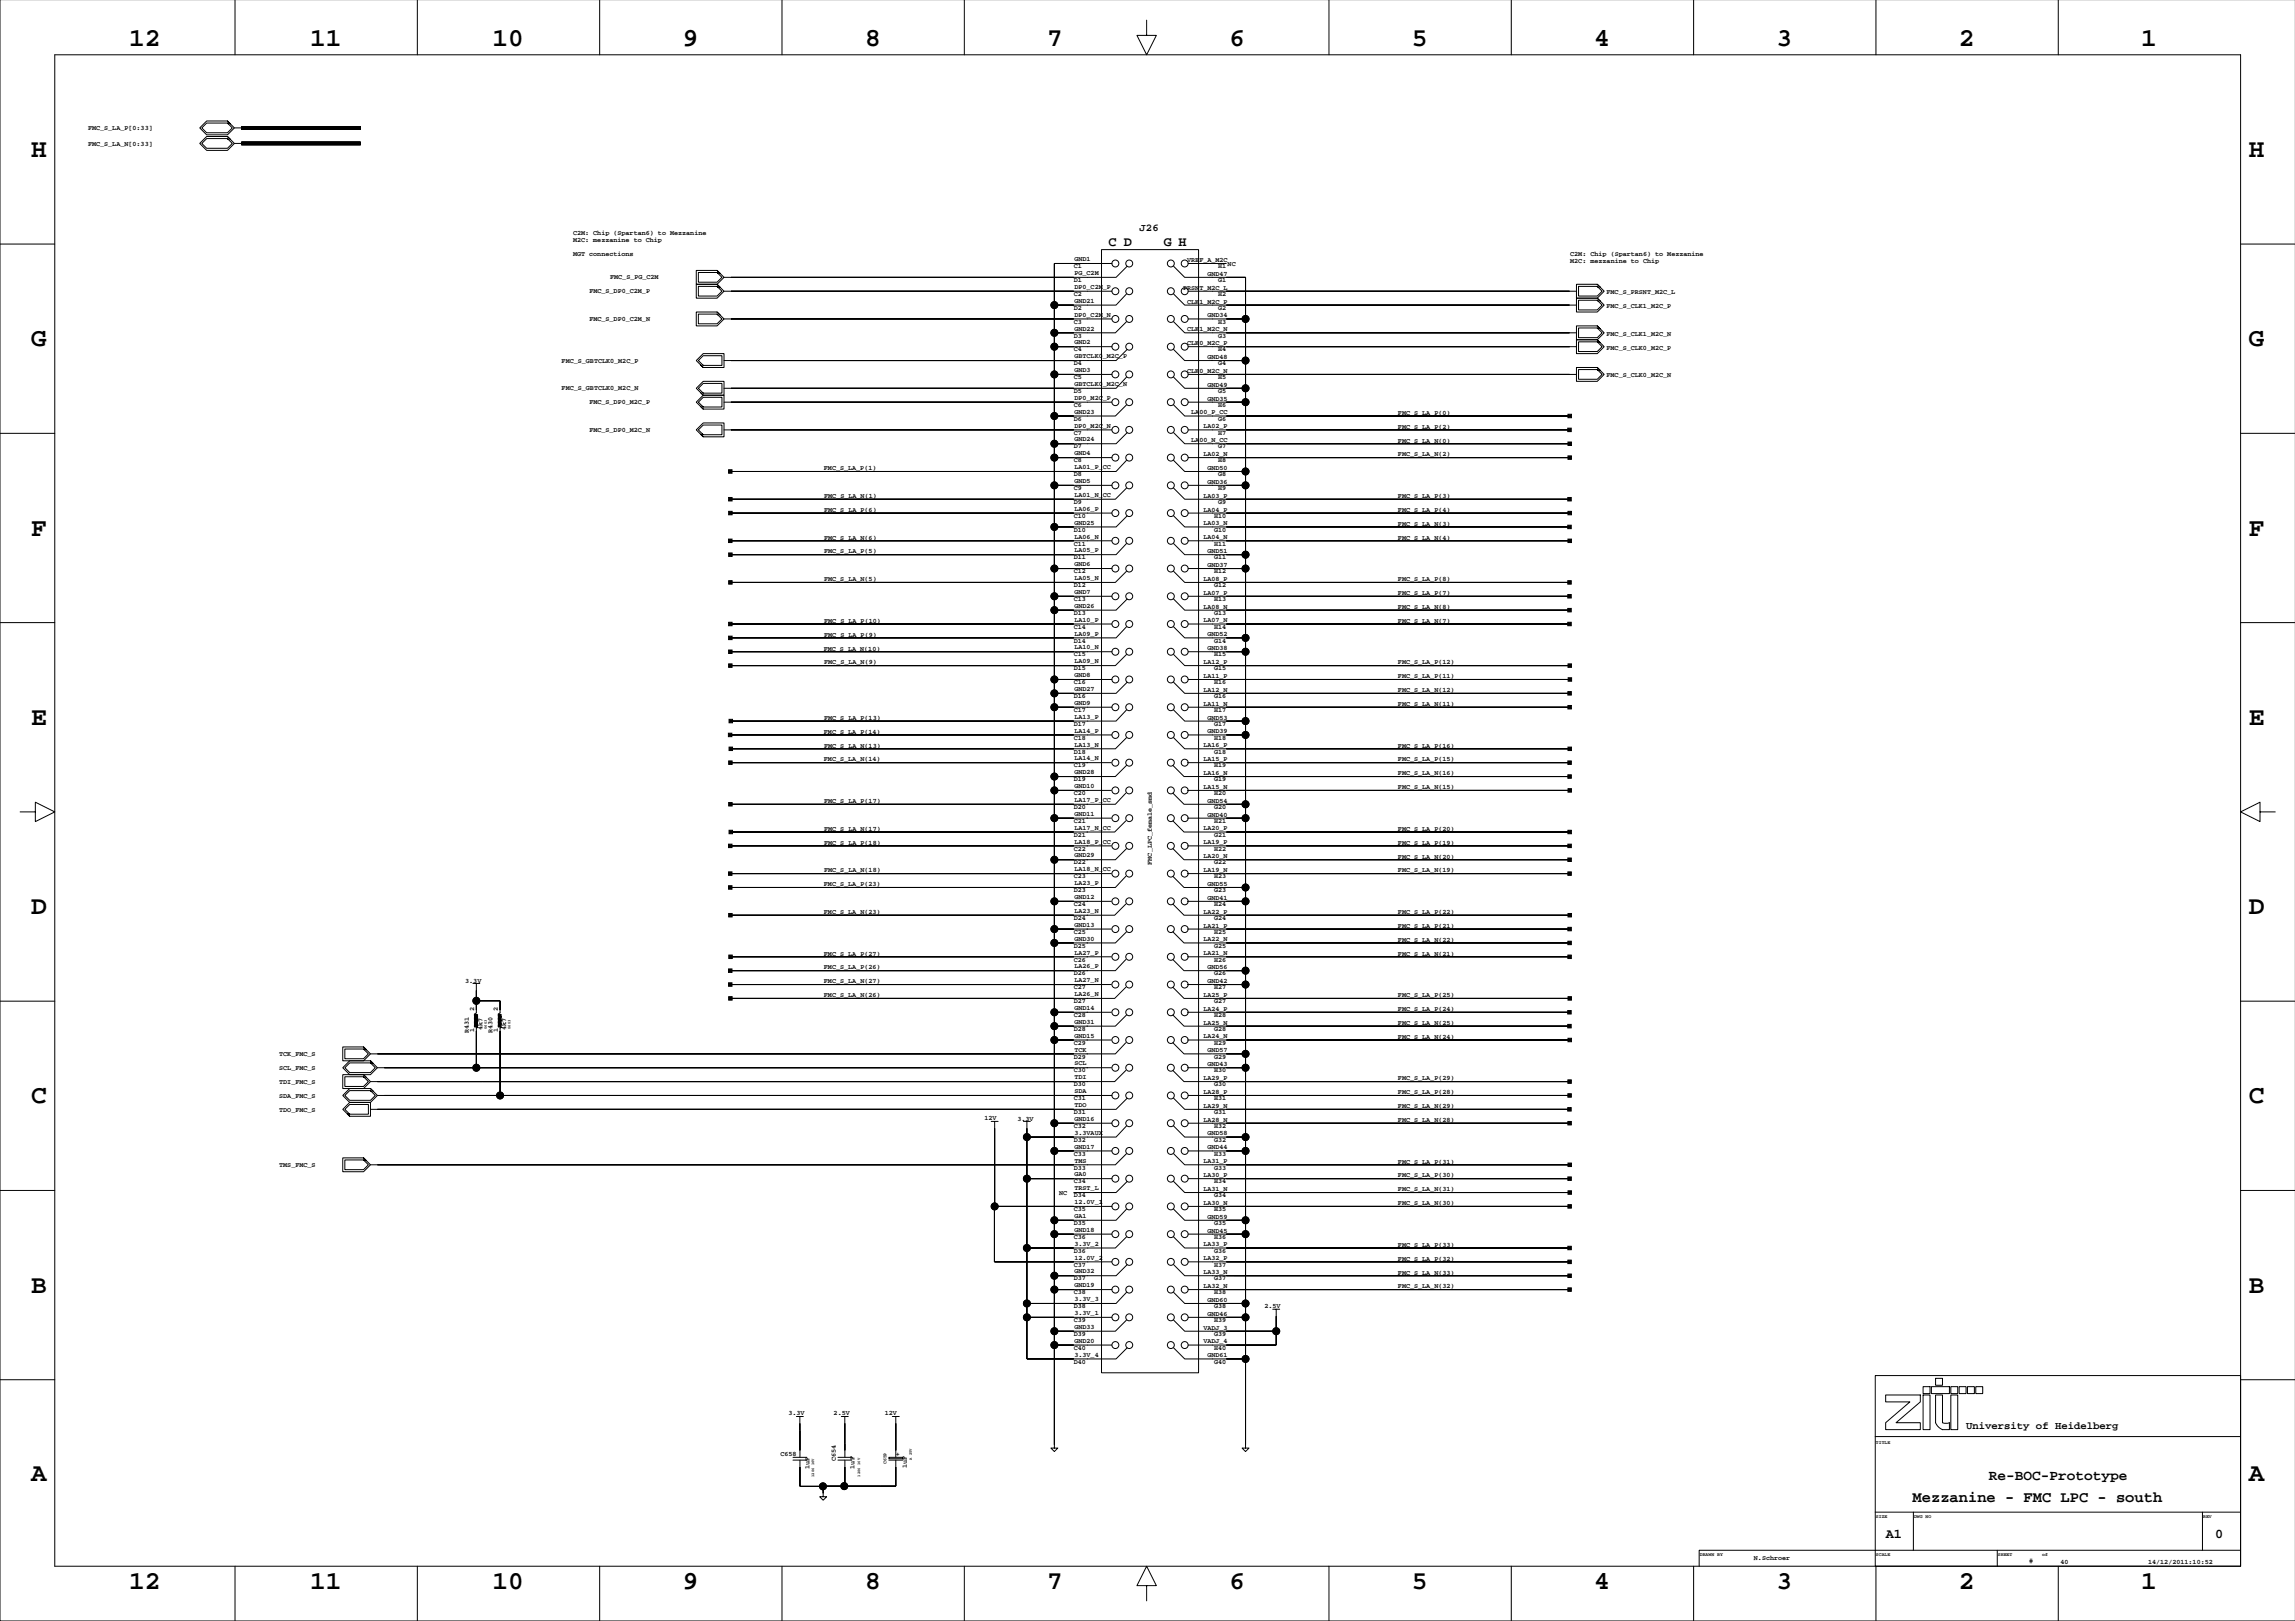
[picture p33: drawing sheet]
<svg xmlns="http://www.w3.org/2000/svg" width="841mm" height="594mm" viewBox="0 0 841 594" stroke-linecap="round" stroke-linejoin="round" font-family="sans-serif">
<defs><g id="words">
<g font-size="9.5">
<text x="47.4" y="16.9">12</text>
<text x="113.6" y="16.9">11</text>
<text x="180.4" y="16.9">10</text>
<text x="250.1" y="16.9">9</text>
<text x="316.9" y="16.9">8</text>
<text x="383.6" y="16.9">7</text>
<text x="450.4" y="16.9">6</text>
<text x="517.2" y="16.9">5</text>
<text x="584" y="16.9">4</text>
<text x="650.8" y="16.9">3</text>
<text x="717.6" y="16.9">2</text>
<text x="784.4" y="16.9">1</text>
<text x="11.4" y="57.5">H</text>
<text x="823.7" y="57.5">H</text>
<text x="11.4" y="126.9">G</text>
<text x="823.7" y="126.9">G</text>
<text x="11.4" y="196.2">F</text>
<text x="823.7" y="196.2">F</text>
<text x="11.4" y="265.5">E</text>
<text x="823.7" y="265.5">E</text>
<text x="11.4" y="334.8">D</text>
<text x="823.7" y="334.8">D</text>
<text x="11.4" y="404.2">C</text>
<text x="823.7" y="404.2">C</text>
<text x="11.4" y="473.5">B</text>
<text x="823.7" y="473.5">B</text>
<text x="11.4" y="542.3">A</text>
<text x="823.7" y="542.3">A</text>
<text x="47.4" y="582.2">12</text>
<text x="113.6" y="582.2">11</text>
<text x="180.4" y="582.2">10</text>
<text x="250.1" y="582.2">9</text>
<text x="316.9" y="582.2">8</text>
<text x="383.6" y="582.2">7</text>
<text x="450.4" y="582.2">6</text>
<text x="517.2" y="582.2">5</text>
<text x="584" y="582.2">4</text>
<text x="650.8" y="582.2">3</text>
<text x="717.6" y="582.2">2</text>
<text x="784.4" y="582.2">1</text>
</g>
<text font-size="5.6" x="700.6" y="550.3">Mezzanine - FMC LPC - south</text>
<text font-size="5.3" x="728.6" y="542">Re-BOC-Prototype</text>
<g font-size="4.9">
<text x="406" y="90.3">C D</text>
<text x="426.3" y="90.3">G H</text>
<text x="690.8" y="563.4">A1</text>
<text x="811.4" y="563.4">0</text>
</g>
<g font-size="3.9">
<text x="417.5" y="84.7">J26</text>
<text x="720.2" y="523.5">University of Heidelberg</text>
</g>
<g font-size="2.5">
<text x="32.3" y="47.7">FMC_S_LA_P[0:33]</text>
<text x="32.3" y="53.4">FMC_S_LA_N[0:33]</text>
<text x="209.9" y="86">C2M: Chip (Spartan6) to Mezzanine</text>
<text x="209.9" y="88.5">M2C: mezzanine to Chip</text>
<text x="209.9" y="93.6">MGT connections</text>
<text x="393.6" y="95.7">GND1</text>
<text x="434.9" y="95.9">VREF_A_M2C</text>
<text x="575.2" y="93.7">C2M: Chip (Spartan6) to Mezzanine</text>
<text x="393.3" y="98.2">C1</text>
<text x="393.6" y="100.8">PG_C2M</text>
<text x="442.3" y="101">GND47</text>
<text x="446.2" y="98.2">H1</text>
<text x="449.7" y="97.5">NC</text>
<text x="575.2" y="96.2">M2C: mezzanine to Chip</text>
<text x="215.9" y="107.4">FMC_S_DP0_C2M_P</text>
<text x="223.5" y="102.3">FMC_S_PG_C2M</text>
<text x="393.3" y="103.3">D1</text>
<text x="393.6" y="105.8">DP0_C2M_P</text>
<text x="433.4" y="106.1">PRSNT_M2C_L</text>
<text x="446.2" y="103.3">G1</text>
<text x="588.5" y="107.7">FMC_S_PRSNT_M2C_L</text>
<text x="393.3" y="113.5">D2</text>
<text x="393.3" y="108.4">C2</text>
<text x="393.6" y="110.9">GND21</text>
<text x="434.9" y="111.2">CLK1_M2C_P</text>
<text x="446.2" y="108.4">H2</text>
<text x="446.2" y="113.5">G2</text>
<text x="588.5" y="112.8">FMC_S_CLK1_M2C_P</text>
<text x="215.9" y="117.6">FMC_S_DP0_C2M_N</text>
<text x="393.3" y="118.6">C3</text>
<text x="393.6" y="116">DP0_C2M_N</text>
<text x="442.3" y="116.2">GND34</text>
<text x="446.2" y="118.6">H3</text>
<text x="393.3" y="123.6">D3</text>
<text x="393.6" y="121.1">GND22</text>
<text x="434.9" y="121.3">CLK1_M2C_N</text>
<text x="446.2" y="123.6">G3</text>
<text x="588.5" y="123">FMC_S_CLK1_M2C_N</text>
<text x="393.3" y="128.7">C4</text>
<text x="393.6" y="126.2">GND2</text>
<text x="393.6" y="131.2">GBTCLK0_M2C_P</text>
<text x="434.9" y="126.4">CLK0_M2C_P</text>
<text x="442.3" y="131.5">GND48</text>
<text x="446.2" y="128.7">H4</text>
<text x="588.5" y="128.1">FMC_S_CLK0_M2C_P</text>
<text x="205.7" y="132.9">FMC_S_GBTCLK0_M2C_P</text>
<text x="393.3" y="133.8">D4</text>
<text x="393.6" y="136.3">GND3</text>
<text x="434.9" y="136.6">CLK0_M2C_N</text>
<text x="446.2" y="133.8">G4</text>
<text x="205.7" y="143">FMC_S_GBTCLK0_M2C_N</text>
<text x="393.3" y="143.9">D5</text>
<text x="393.3" y="138.9">C5</text>
<text x="393.6" y="141.4">GBTCLK0_M2C_N</text>
<text x="442.3" y="141.6">GND49</text>
<text x="446.2" y="138.9">H5</text>
<text x="446.2" y="143.9">G5</text>
<text x="588.5" y="138.2">FMC_S_CLK0_M2C_N</text>
<text x="215.9" y="148.1">FMC_S_DP0_M2C_P</text>
<text x="393.3" y="149">C6</text>
<text x="393.6" y="146.5">DP0_M2C_P</text>
<text x="442.3" y="146.7">GND35</text>
<text x="446.2" y="149">H6</text>
<text x="393.3" y="154.1">D6</text>
<text x="393.6" y="151.5">GND23</text>
<text x="436.4" y="151.8">LA00_P_CC</text>
<text x="446.2" y="154.1">G6</text>
<text x="512.1" y="151.9">FMC_S_LA_P(0)</text>
<text x="215.9" y="158.3">FMC_S_DP0_M2C_N</text>
<text x="393.3" y="159.2">C7</text>
<text x="393.6" y="156.6">DP0_M2C_N</text>
<text x="393.6" y="161.7">GND24</text>
<text x="436.4" y="162">LA00_N_CC</text>
<text x="440.8" y="156.9">LA02_P</text>
<text x="446.2" y="159.2">H7</text>
<text x="512.1" y="157">FMC_S_LA_P(2)</text>
<text x="393.3" y="164.3">D7</text>
<text x="393.6" y="166.8">GND4</text>
<text x="440.8" y="167">LA02_N</text>
<text x="446.2" y="164.3">G7</text>
<text x="512.1" y="167.2">FMC_S_LA_N(2)</text>
<text x="512.1" y="162.1">FMC_S_LA_N(0)</text>
<text x="301.8" y="172.3">FMC_S_LA_P(1)</text>
<text x="393.3" y="169.3">C8</text>
<text x="393.6" y="171.9">LA01_P_CC</text>
<text x="442.3" y="172.1">GND50</text>
<text x="446.2" y="169.3">H8</text>
<text x="393.3" y="174.4">D8</text>
<text x="393.3" y="179.5">C9</text>
<text x="393.6" y="176.9">GND5</text>
<text x="442.3" y="177.2">GND36</text>
<text x="446.2" y="179.5">H9</text>
<text x="446.2" y="174.4">G8</text>
<text x="301.9" y="182.4">FMC_S_LA_N(1)</text>
<text x="393.3" y="184.6">D9</text>
<text x="393.6" y="182">LA01_N_CC</text>
<text x="440.8" y="182.3">LA03_P</text>
<text x="446.2" y="184.6">G9</text>
<text x="512.1" y="182.4">FMC_S_LA_P(3)</text>
<text x="301.9" y="187.5">FMC_S_LA_P(6)</text>
<text x="393.3" y="189.7">C10</text>
<text x="393.6" y="187.1">LA06_P</text>
<text x="440.8" y="187.4">LA04_P</text>
<text x="444.8" y="189.7">H10</text>
<text x="512.1" y="187.5">FMC_S_LA_P(4)</text>
<text x="301.9" y="197.6">FMC_S_LA_N(6)</text>
<text x="393.3" y="194.7">D10</text>
<text x="393.6" y="197.3">LA06_N</text>
<text x="393.6" y="192.2">GND25</text>
<text x="440.8" y="197.5">LA04_N</text>
<text x="440.8" y="192.4">LA03_N</text>
<text x="444.8" y="194.7">G10</text>
<text x="512.1" y="192.6">FMC_S_LA_N(3)</text>
<text x="512.1" y="197.6">FMC_S_LA_N(4)</text>
<text x="301.9" y="202.7">FMC_S_LA_P(5)</text>
<text x="393.3" y="199.8">C11</text>
<text x="393.6" y="202.3">LA05_P</text>
<text x="442.3" y="202.6">GND51</text>
<text x="444.8" y="199.8">H11</text>
<text x="393.3" y="204.9">D11</text>
<text x="393.3" y="210">C12</text>
<text x="393.6" y="207.4">GND6</text>
<text x="442.3" y="207.7">GND37</text>
<text x="444.8" y="210">H12</text>
<text x="444.8" y="204.9">G11</text>
<text x="301.9" y="212.9">FMC_S_LA_N(5)</text>
<text x="393.3" y="215.1">D12</text>
<text x="393.6" y="212.5">LA05_N</text>
<text x="440.8" y="212.7">LA08_P</text>
<text x="444.8" y="215.1">G12</text>
<text x="512.1" y="212.9">FMC_S_LA_P(8)</text>
<text x="393.3" y="220.1">C13</text>
<text x="393.6" y="217.6">GND7</text>
<text x="440.8" y="217.8">LA07_P</text>
<text x="444.8" y="220.1">H13</text>
<text x="512.1" y="218">FMC_S_LA_P(7)</text>
<text x="393.3" y="225.2">D13</text>
<text x="393.6" y="227.7">LA10_P</text>
<text x="393.6" y="222.6">GND26</text>
<text x="440.8" y="228">LA07_N</text>
<text x="440.8" y="222.9">LA08_N</text>
<text x="444.8" y="225.2">G13</text>
<text x="512.1" y="223">FMC_S_LA_N(8)</text>
<text x="301.9" y="233.2">FMC_S_LA_P(9)</text>
<text x="301.9" y="228.1">FMC_S_LA_P(10)</text>
<text x="393.3" y="230.3">C14</text>
<text x="393.6" y="232.8">LA09_P</text>
<text x="442.3" y="233.1">GND52</text>
<text x="444.8" y="230.3">H14</text>
<text x="512.1" y="228.1">FMC_S_LA_N(7)</text>
<text x="301.8" y="238.3">FMC_S_LA_N(10)</text>
<text x="393.3" y="235.4">D14</text>
<text x="393.6" y="237.9">LA10_N</text>
<text x="442.3" y="238.1">GND38</text>
<text x="444.8" y="235.4">G14</text>
<text x="301.9" y="243.4">FMC_S_LA_N(9)</text>
<text x="393.3" y="245.5">D15</text>
<text x="393.3" y="240.4">C15</text>
<text x="393.6" y="243">LA09_N</text>
<text x="440.8" y="243.2">LA12_P</text>
<text x="444.8" y="245.5">G15</text>
<text x="444.8" y="240.4">H15</text>
<text x="512.1" y="243.4">FMC_S_LA_P(12)</text>
<text x="393.3" y="250.6">C16</text>
<text x="393.6" y="248">GND8</text>
<text x="440.8" y="248.3">LA11_P</text>
<text x="444.8" y="250.6">H16</text>
<text x="512.1" y="248.4">FMC_S_LA_P(11)</text>
<text x="393.3" y="255.7">D16</text>
<text x="393.6" y="253.1">GND27</text>
<text x="440.8" y="253.4">LA12_N</text>
<text x="444.8" y="255.7">G16</text>
<text x="512.1" y="253.5">FMC_S_LA_N(12)</text>
<text x="301.9" y="263.7">FMC_S_LA_P(13)</text>
<text x="393.3" y="260.8">C17</text>
<text x="393.6" y="258.2">GND9</text>
<text x="393.6" y="263.3">LA13_P</text>
<text x="440.8" y="258.5">LA11_N</text>
<text x="442.3" y="263.5">GND53</text>
<text x="444.8" y="260.8">H17</text>
<text x="512.1" y="258.6">FMC_S_LA_N(11)</text>
<text x="301.8" y="268.7">FMC_S_LA_P(14)</text>
<text x="393.3" y="265.8">D17</text>
<text x="393.6" y="268.4">LA14_P</text>
<text x="442.3" y="268.6">GND39</text>
<text x="444.8" y="265.8">G17</text>
<text x="301.9" y="273.8">FMC_S_LA_N(13)</text>
<text x="393.3" y="276">D18</text>
<text x="393.3" y="270.9">C18</text>
<text x="393.6" y="273.4">LA13_N</text>
<text x="440.8" y="273.7">LA16_P</text>
<text x="444.8" y="276">G18</text>
<text x="444.8" y="270.9">H18</text>
<text x="512.1" y="273.8">FMC_S_LA_P(16)</text>
<text x="301.8" y="278.9">FMC_S_LA_N(14)</text>
<text x="393.3" y="281.1">C19</text>
<text x="393.6" y="278.5">LA14_N</text>
<text x="440.8" y="278.8">LA15_P</text>
<text x="444.8" y="281.1">H19</text>
<text x="512.1" y="278.9">FMC_S_LA_P(15)</text>
<text x="393.3" y="286.2">D19</text>
<text x="393.6" y="283.6">GND28</text>
<text x="440.8" y="283.8">LA16_N</text>
<text x="444.8" y="286.2">G19</text>
<text x="512.1" y="284">FMC_S_LA_N(16)</text>
<text x="393.3" y="291.2">C20</text>
<text x="393.6" y="288.7">GND10</text>
<text x="393.6" y="293.8">LA17_P_CC</text>
<text x="440.8" y="288.9">LA15_N</text>
<text x="444.8" y="291.2">H20</text>
<text x="512.1" y="289.1">FMC_S_LA_N(15)</text>
<text x="301.9" y="294.1">FMC_S_LA_P(17)</text>
<text x="393.3" y="296.3">D20</text>
<text x="393.6" y="298.8">GND11</text>
<text x="442.3" y="299.1">GND40</text>
<text x="442.3" y="294">GND54</text>
<text x="444.8" y="296.3">G20</text>
<text x="301.9" y="304.3">FMC_S_LA_N(17)</text>
<text x="393.3" y="301.4">C21</text>
<text x="393.6" y="303.9">LA17_N_CC</text>
<text x="440.8" y="304.2">LA20_P</text>
<text x="444.8" y="301.4">H21</text>
<text x="512.1" y="304.3">FMC_S_LA_P(20)</text>
<text x="301.9" y="309.4">FMC_S_LA_P(18)</text>
<text x="393.3" y="306.5">D21</text>
<text x="393.3" y="311.5">C22</text>
<text x="393.6" y="309">LA18_P_CC</text>
<text x="440.8" y="309.2">LA19_P</text>
<text x="444.8" y="306.5">G21</text>
<text x="444.8" y="311.5">H22</text>
<text x="512.1" y="309.4">FMC_S_LA_P(19)</text>
<text x="393.3" y="316.6">D22</text>
<text x="393.6" y="314.1">GND29</text>
<text x="422" y="316.7" transform="rotate(-90 422 316.7)">FMC_LPC_female_smd</text>
<text x="440.8" y="314.3">LA20_N</text>
<text x="444.8" y="316.6">G22</text>
<text x="512.1" y="314.5">FMC_S_LA_N(20)</text>
<text x="301.9" y="319.5">FMC_S_LA_N(18)</text>
<text x="393.3" y="321.7">C23</text>
<text x="393.6" y="319.1">LA18_N_CC</text>
<text x="440.8" y="319.4">LA19_N</text>
<text x="444.8" y="321.7">H23</text>
<text x="512.1" y="319.5">FMC_S_LA_N(19)</text>
<text x="301.8" y="324.6">FMC_S_LA_P(23)</text>
<text x="393.3" y="326.8">D23</text>
<text x="393.6" y="329.3">GND12</text>
<text x="393.6" y="324.2">LA23_P</text>
<text x="442.3" y="329.6">GND41</text>
<text x="442.3" y="324.5">GND55</text>
<text x="444.8" y="326.8">G23</text>
<text x="301.8" y="334.8">FMC_S_LA_N(23)</text>
<text x="393.3" y="331.9">C24</text>
<text x="393.6" y="334.4">LA23_N</text>
<text x="440.8" y="334.6">LA22_P</text>
<text x="444.8" y="331.9">H24</text>
<text x="512.1" y="334.8">FMC_S_LA_P(22)</text>
<text x="393.3" y="336.9">D24</text>
<text x="393.6" y="339.5">GND13</text>
<text x="440.8" y="339.7">LA21_P</text>
<text x="444.8" y="336.9">G24</text>
<text x="512.1" y="339.9">FMC_S_LA_P(21)</text>
<text x="393.3" y="347.1">D25</text>
<text x="393.3" y="342">C25</text>
<text x="393.6" y="344.5">GND30</text>
<text x="440.8" y="344.8">LA22_N</text>
<text x="444.8" y="347.1">G25</text>
<text x="444.8" y="342">H25</text>
<text x="512.1" y="344.9">FMC_S_LA_N(22)</text>
<text x="301.8" y="350">FMC_S_LA_P(27)</text>
<text x="393.3" y="352.2">C26</text>
<text x="393.6" y="349.6">LA27_P</text>
<text x="440.8" y="349.9">LA21_N</text>
<text x="444.8" y="352.2">H26</text>
<text x="512.1" y="350">FMC_S_LA_N(21)</text>
<text x="170.4" y="360">3.3V</text>
<text x="301.8" y="355.1">FMC_S_LA_P(26)</text>
<text x="393.3" y="357.3">D26</text>
<text x="393.6" y="359.8">LA27_N</text>
<text x="393.6" y="354.7">LA26_P</text>
<text x="442.3" y="355">GND56</text>
<text x="444.8" y="357.3">G26</text>
<text x="301.8" y="365.2">FMC_S_LA_N(26)</text>
<text x="301.8" y="360.2">FMC_S_LA_N(27)</text>
<text x="393.3" y="362.3">C27</text>
<text x="393.6" y="364.9">LA26_N</text>
<text x="440.8" y="365.1">LA25_P</text>
<text x="442.3" y="360">GND42</text>
<text x="444.8" y="362.3">H27</text>
<text x="512.1" y="365.2">FMC_S_LA_P(25)</text>
<text x="173.7" y="370.4" transform="rotate(-90 173.7 370.4)">2</text>
<text x="182.3" y="370.4" transform="rotate(-90 182.3 370.4)">2</text>
<text x="393.3" y="367.4">D27</text>
<text x="393.6" y="369.9">GND14</text>
<text x="440.8" y="370.2">LA24_P</text>
<text x="444.8" y="367.4">G27</text>
<text x="512.1" y="370.3">FMC_S_LA_P(24)</text>
<text x="176.8" y="377.4" transform="rotate(-90 176.8 377.4)">4k7</text>
<text x="185.5" y="377.4" transform="rotate(-90 185.5 377.4)">4k7</text>
<text x="393.3" y="377.6">D28</text>
<text x="393.3" y="372.5">C28</text>
<text x="393.6" y="375">GND31</text>
<text x="440.8" y="375.3">LA25_N</text>
<text x="444.8" y="377.6">G28</text>
<text x="444.8" y="372.5">H28</text>
<text x="512.1" y="375.4">FMC_S_LA_N(25)</text>
<text x="171.8" y="378.5" transform="rotate(-90 171.8 378.5)">R431</text>
<text x="173.7" y="378.1" transform="rotate(-90 173.7 378.1)">1</text>
<text x="180.5" y="378.5" transform="rotate(-90 180.5 378.5)">R430</text>
<text x="182.3" y="378.1" transform="rotate(-90 182.3 378.1)">1</text>
<text x="393.3" y="382.7">C29</text>
<text x="393.6" y="380.1">GND15</text>
<text x="440.8" y="380.3">LA24_N</text>
<text x="444.8" y="382.7">H29</text>
<text x="512.1" y="380.5">FMC_S_LA_N(24)</text>
<text x="102.3" y="386.8">TCK_FMC_S</text>
<text x="393.3" y="387.7">D29</text>
<text x="393.6" y="385.2">TCK</text>
<text x="442.3" y="385.4">GND57</text>
<text x="444.8" y="387.7">G29</text>
<text x="102.3" y="391.9">SCL_FMC_S</text>
<text x="393.3" y="392.8">C30</text>
<text x="393.6" y="390.3">SCL</text>
<text x="393.6" y="395.3">TDI</text>
<text x="440.8" y="395.6">LA29_P</text>
<text x="442.3" y="390.5">GND43</text>
<text x="444.8" y="392.8">H30</text>
<text x="512.1" y="395.7">FMC_S_LA_P(29)</text>
<text x="102.3" y="397">TDI_FMC_S</text>
<text x="393.3" y="397.9">D30</text>
<text x="393.6" y="400.4">SDA</text>
<text x="440.8" y="400.7">LA28_P</text>
<text x="444.8" y="397.9">G30</text>
<text x="512.1" y="400.8">FMC_S_LA_P(28)</text>
<text x="102.3" y="407.1">TDO_FMC_S</text>
<text x="102.3" y="402">SDA_FMC_S</text>
<text x="393.3" y="403">C31</text>
<text x="393.6" y="405.5">TDO</text>
<text x="440.8" y="405.7">LA29_N</text>
<text x="444.8" y="403">H31</text>
<text x="512.1" y="405.9">FMC_S_LA_N(29)</text>
<text x="360.6" y="410.3">12V</text>
<text x="372.7" y="410.4">3.3V</text>
<text x="393.3" y="408">D31</text>
<text x="393.3" y="413.1">C32</text>
<text x="393.6" y="410.6">GND16</text>
<text x="440.8" y="410.8">LA28_N</text>
<text x="444.8" y="408">G31</text>
<text x="444.8" y="413.1">H32</text>
<text x="512.1" y="411">FMC_S_LA_N(28)</text>
<text x="393.3" y="418.2">D32</text>
<text x="393.6" y="415.6">3.3VAUX</text>
<text x="442.3" y="415.9">GND58</text>
<text x="444.8" y="418.2">G32</text>
<text x="393.3" y="423.3">C33</text>
<text x="393.6" y="420.7">GND17</text>
<text x="393.6" y="425.8">TMS</text>
<text x="442.3" y="421">GND44</text>
<text x="444.8" y="423.3">H33</text>
<text x="102.3" y="427.4">TMS_FMC_S</text>
<text x="393.3" y="428.4">D33</text>
<text x="393.6" y="430.9">GA0</text>
<text x="440.8" y="431.1">LA30_P</text>
<text x="440.8" y="426.1">LA31_P</text>
<text x="444.8" y="428.4">G33</text>
<text x="512.1" y="431.3">FMC_S_LA_P(30)</text>
<text x="512.1" y="426.2">FMC_S_LA_P(31)</text>
<text x="388" y="437.6">NC</text>
<text x="393.3" y="433.4">C34</text>
<text x="393.6" y="436">TRST_L</text>
<text x="440.8" y="436.2">LA31_N</text>
<text x="444.8" y="433.4">H34</text>
<text x="512.1" y="436.4">FMC_S_LA_N(31)</text>
<text x="393.3" y="438.5">D34</text>
<text x="393.3" y="443.6">C35</text>
<text x="393.6" y="441">12.0V_1</text>
<text x="440.8" y="441.3">LA30_N</text>
<text x="444.8" y="438.5">G34</text>
<text x="444.8" y="443.6">H35</text>
<text x="512.1" y="441.4">FMC_S_LA_N(30)</text>
<text x="393.3" y="448.7">D35</text>
<text x="393.6" y="446.1">GA1</text>
<text x="442.3" y="446.4">GND59</text>
<text x="444.8" y="448.7">G35</text>
<text x="393.3" y="453.8">C36</text>
<text x="393.6" y="451.2">GND18</text>
<text x="442.3" y="451.5">GND45</text>
<text x="444.8" y="453.8">H36</text>
<text x="393.3" y="458.8">D36</text>
<text x="393.6" y="461.4">12.0V_2</text>
<text x="393.6" y="456.3">3.3V_2</text>
<text x="440.8" y="461.6">LA32_P</text>
<text x="440.8" y="456.5">LA33_P</text>
<text x="444.8" y="458.8">G36</text>
<text x="512.1" y="461.7">FMC_S_LA_P(32)</text>
<text x="512.1" y="456.7">FMC_S_LA_P(33)</text>
<text x="393.3" y="463.9">C37</text>
<text x="393.6" y="466.4">GND32</text>
<text x="440.8" y="466.7">LA33_N</text>
<text x="444.8" y="463.9">H37</text>
<text x="512.1" y="466.8">FMC_S_LA_N(33)</text>
<text x="393.3" y="469">D37</text>
<text x="393.6" y="471.5">GND19</text>
<text x="440.8" y="471.8">LA32_N</text>
<text x="444.8" y="469">G37</text>
<text x="512.1" y="471.9">FMC_S_LA_N(32)</text>
<text x="393.3" y="479.2">D38</text>
<text x="393.3" y="474.1">C38</text>
<text x="393.6" y="476.6">3.3V_3</text>
<text x="442.3" y="476.8">GND60</text>
<text x="444.8" y="479.2">G38</text>
<text x="444.8" y="474.1">H38</text>
<text x="463.2" y="478.9">2.5V</text>
<text x="393.3" y="484.2">C39</text>
<text x="393.6" y="481.7">3.3V_1</text>
<text x="442.3" y="481.9">GND46</text>
<text x="444.8" y="484.2">H39</text>
<text x="393.3" y="489.3">D39</text>
<text x="393.6" y="491.8">GND20</text>
<text x="393.6" y="486.7">GND33</text>
<text x="440.8" y="487">VADJ_3</text>
<text x="444.8" y="489.3">G39</text>
<text x="393.3" y="494.4">C40</text>
<text x="393.6" y="496.9">3.3V_4</text>
<text x="440.8" y="492.1">VADJ_4</text>
<text x="442.3" y="497.2">GND61</text>
<text x="444.8" y="494.4">H40</text>
<text x="393.3" y="499.5">D40</text>
<text x="444.8" y="499.5">G40</text>
<text x="288.8" y="518.3">3.3V</text>
<text x="305.4" y="518.4">2.5V</text>
<text x="324.1" y="518.1">12V</text>
<text x="285.9" y="533.1">C658</text>
<text x="328.1" y="533.2">+</text>
<text x="296.5" y="538" transform="rotate(-90 296.5 538)">1uF</text>
<text x="306.2" y="535" transform="rotate(-90 306.2 535)">C654</text>
<text x="313.1" y="537.9" transform="rotate(-90 313.1 537.9)">1uF</text>
<text x="332.1" y="537.9" transform="rotate(-90 332.1 537.9)">1uF</text>
<text x="642.5" y="571.6">N.Schroer</text>
<text x="743.3" y="572.6">#</text>
<text x="754.7" y="573">40</text>
<text x="786.9" y="573">14/12/2011:10:52</text>
</g>
<g font-size="1.8">
<text x="687.2" y="528.9">TITLE</text>
<text x="324.8" y="536.3" transform="rotate(-90 324.8 536.3)">C659</text>
<text x="687.2" y="555.8">SIZE</text>
<text x="701.1" y="555.8">DWG NO</text>
<text x="807" y="555.8">REV</text>
<text x="622.7" y="569.8">DRAWN BY</text>
<text x="687.2" y="569.8">SCALE</text>
<text x="731.9" y="569.8">SHEET</text>
<text x="748.1" y="569.8">of</text>
</g>
<g font-size="1.4">
<text x="178.3" y="376.8" transform="rotate(-90 178.3 376.8)">0603</text>
<text x="187" y="376.8" transform="rotate(-90 187 376.8)">0603</text>
<text x="334" y="534.7" transform="rotate(-90 334 534.7)">A 25V</text>
<text x="298.2" y="540.9" transform="rotate(-90 298.2 540.9)">1206 16V</text>
<text x="315.1" y="540.8" transform="rotate(-90 315.1 540.8)">1206 16V</text>
</g>
</g></defs>
<g fill="none" stroke="#000" stroke-width=".37">
<path d="M0 -.1v593.8h840.7M86.1 0v20.1M152.9 0v20.1M219.7 0v20.1M286.4 0v20.1M353.2 0v20.1M420 7.4v5.6h3.6l-3.6 7.1-3.5-7.1h3.5M486.8 0v20.1M553.6 0v20.1M620.4 0v20.1M687.2 0v20.1M754 0v20.1"/>
<path d="M20.1 20.1h800.6v553.6h-800.6zM83.3 44.3l1 1-1-1h-7.6l-2.5 2.5 2.5 2.6h7.6l2.6-2.6-1.6-1.5M83.3 45.1l.3 .2-.3-.2h-7.6l-1.8 1.7 1.8 1.8h7.6l1.8-1.8-1.5-1.5M83.3 50l1 1-1-1h-7.6l-2.5 2.5 2.5 2.6h7.6l2.6-2.6-1.6-1.5M83.3 50.8l.3 .2-.3-.2h-7.6l-1.8 1.7 1.8 1.8h7.6l1.8-1.8-1.5-1.5M85.9 46.8h2.5M85.9 52.5h2.5M88.4 46.8h.1M88.4 52.5h.1M0 89.4h20.1M262.7 99.8l.2 .3-.2-.3h-6.9v3.6h6.9l1.7-1.8-1.5-1.5M262.7 99l1 1.1-1-1.1h-7.6v5.1h7.6l2.5-2.5-1.5-1.5"/>
<path d="M403.5 91.4h35.5v411.4h-35.5zM407.3 96.5h-21.1v433.9h-1.2l1.2 1.3 1.3-1.3h-1.3M412.9 97.5l-4.1 4.1h-143.6M429.9 97.5l4.1 4.1h22.2v428.8h-1.2l1.2 1.3 1.3-1.3h-1.3M435.2 96.5h14M820.7 89.4h20M258.5 116.1h.1M262.7 104.9l.2 .2-.2-.2h-6.9v3.5h6.9l1.7-1.7-1.5-1.6M262.7 104.1l1 1-1-1h-7.6v5.1h7.6l2.5-2.5-1.5-1.6M262.7 115l.2 .3-.2-.3h-6.9v3.6h6.9l1.7-1.8-1.5-1.5M262.7 114.3l1 1-1-1h-7.6v5.1h7.6l2.5-2.6-1.5-1.5M265.2 106.7h142.1"/>
<path d="M265.2 116.8h142.1M267.7 106.7h.1M267.7 116.8h.1M267.7 101.6h.1M412.6 107.7l-3.8 4h-22.6M412.6 117.8l-4 4.1h-22.4M429.9 107.7l4.1 4h143.5M429.9 117.8l4.1 4.1h143.5M435.2 106.7h142.3M435.2 116.8h21M574.9 106.7h.1M574.9 111.7h.1"/>
<path d="M585.1 104.9l.2 .2-.2-.2h-6.9v3.5h6.9l1.8-1.7-1.6-1.6M585.1 104.1l1 1-1-1h-7.6v5.1h7.6l2.5-2.5-1.5-1.6M585.1 110l.2 .2-.2-.2h-6.9v3.5h6.9l1.8-1.8-1.6-1.5M585.1 109.2l1 1-1-1h-7.6v5.1h7.6l2.5-2.6-1.5-1.5M585.1 119.4l1 1-1-1h-7.6v5h7.6l2.5-2.5-1.5-1.5M256.6 133.6l-1.5-1.5 2.5-2.6h7.6v5.1h-7.6l-1-1 1 1M257.3 133.6l-1.5-1.5 1.8-1.8h6.8v3.5h-6.8l-.3-.2 .3 .2M267.7 132.1h.1M386.2 127h.1M386.2 121.9h.1M386.2 127h21.1M386.2 137.1h21.1"/>
<path d="M412.6 138.2l-3.8 4h-143.6M412.9 128l-4.1 4.1h-143.6M429.9 128l4.1 4.1h22.2M429.9 138.2l4.1 4h22.2M435.2 127h142.3M435.2 137.1h142.3M456.2 132.1h.1M574.9 121.9h.1M574.9 127h.1M574.9 137.1h.1M585.1 120.1l.2 .3-.2-.3h-6.9v3.6h6.9l1.8-1.8-1.6-1.5M585.1 125.2l.2 .3-.2-.3h-6.9v3.6h6.9l1.8-1.8-1.6-1.5"/>
<path d="M585.1 124.4l1 1.1-1-1.1h-7.6v5.1h7.6l2.5-2.5-1.5-1.5M585.1 135.4l.2 .2-.2-.2h-6.9v3.5h6.9l1.8-1.8-1.6-1.5M585.1 134.6l1 1-1-1h-7.6v5.1h7.6l2.5-2.6-1.5-1.5M0 158.7h20.1M256.6 143.7l-1.5-1.5 2.5-2.5h7.6v5.1h-7.6l-1-1.1 1 1.1M256.6 148.8l-1.5-1.5 2.5-2.5h7.6v5h-7.6l-1-1 1 1M256.6 159l-1.5-1.5 2.5-2.6h7.6v5.1h-7.6l-1-1 1 1M257.3 143.7l-1.5-1.5 1.8-1.8h6.8v3.6h-6.8l-.3-.3 .3 .3M257.3 148.8l-1.5-1.5 1.8-1.8h6.8v3.6h-6.8l-.3-.3 .3 .3M257.3 159l-1.5-1.5 1.8-1.8h6.8v3.5h-6.8l-.3-.2 .3 .2M265.2 147.3h142.1M265.2 157.5h142.1"/>
<path d="M267.7 142.2h.1M267.7 147.3h.1M267.7 157.5h.1M412.6 148.3l-4 4.1h-22.4M412.9 158.5l-4.1 4h-22.6M429.9 148.3l4.1 4.1h141M429.9 158.5l4.1 4h141M435.2 147.3h21M435.2 157.5h139.7M820.7 158.7h20M386.2 167.6h21.1M386.2 177.8h21.1"/>
<path d="M412.6 168.6l-3.8 4.1h-141.3M412.6 178.8l-4 4h-141.1M429.9 168.6l4.1 4.1h22.2M429.9 178.8l4.1 4h140.9M435.2 167.6h139.8M435.2 177.8h21M267.5 198.1h139.8M267.5 187.9h139.8M412.6 199.1l-3.8 4.1h-141.3M412.9 188.9l-4.1 4.1h-22.6M429.9 188.9l4.1 4.1h140.9M429.9 199.1l4.1 4.1h22.2"/>
<path d="M435.2 187.9h139.8M435.2 198.1h139.8M386.2 208.2h21.1M386.2 218.4h21.1M412.6 209.3l-4 4h-141.1M412.9 219.4l-4.1 4.1h-22.6M429.9 209.3l4.1 4h140.9M429.9 219.4l4.1 4.1h140.9M435.2 208.2h21M435.2 218.4h139.7M0 228h20.1M267.5 228.6h139.8"/>
<path d="M267.5 238.7h139.8M412.6 229.6l-3.8 4h-141.3M412.6 239.7l-4 4.1h-141.1M429.9 229.6l4.1 4h22.2M429.9 239.7l4.1 4.1h141M435.2 228.6h139.7M435.2 238.7h21M820.7 228h20M386.2 248.9h21.1M386.2 259h21.1M412.9 249.9l-4.1 4.1h-22.6M429.9 249.9l4.1 4.1h140.9"/>
<path d="M435.2 248.9h139.8M435.2 259h139.8M267.4 269.2h139.9M267.5 279.3h139.5M412.6 260l-3.8 4.1h-141.1M412.6 270.2l-4 4.1h-140.9M429.9 260l4.1 4.1h22.2M429.9 270.2l4.1 4.1h141M435 279.3h8.9M435.2 269.2h21M444.1 279.3h130.8M456.2 269.2h.1"/>
<path d="M7.4 297.4h5.6v-3.6l7.1 3.6-7.1 3.5v-3.5M267.5 294.6h130.9M386.2 284.4h.1M386.2 289.5h20.8M386.2 299.7h20.8M386.2 284.4h12.2M412.4 290.5l-3.8 4.1h-10.4M412.6 280.4l-4 4h-10.4M429.6 280.4l4.1 4h10.2M429.6 290.5l4.1 4.1h10.2M435 289.5h8.9M435 299.7h8.9"/>
<path d="M444.1 289.5h130.9M444.1 299.7h12.1M444.1 284.4h130.8M444.1 294.6h12.1M827.9 297.4v-3.6l-7.2 3.6 7.2 3.5v-3.5h5.5M267.5 309.8h139.5M267.5 320h139.5M267.7 304.7h130.7M386.2 314.9h12.2M412.4 300.7l-4.1 4h-10.1M412.6 310.8l-4 4.1h-10.4M429.6 300.7l4.1 4h10.2"/>
<path d="M429.6 310.8l4.1 4.1h10.2M435 309.8h8.9M435 320h8.9M444.1 309.8h130.8M444.1 320h130.8M444.1 304.7h130.9M444.1 314.9h130.8M267.5 325.1h130.9M267.5 335.2h130.9M386.2 330.1h20.8M412.4 321l-3.8 4.1h-10.4M412.4 331.2l-4.1 4h-10.1"/>
<path d="M429.6 321l4.1 4.1h10.2M429.6 331.2l4.1 4h10.2M435 330.1h8.9M444.1 330.1h12.1M444.1 325.1h12.1M444.1 335.2h130.9M267.5 355.5h130.9M267.6 350.5h139.4M386.2 340.3h20.8M386.2 345.4h12.2M412.4 351.5l-3.8 4h-10.4M412.6 341.3l-4 4.1h-10.4"/>
<path d="M429.6 341.3l4.1 4.1h10.2M429.6 351.5l4.1 4h10.2M435 340.3h8.9M435 350.5h8.9M444.1 340.3h130.8M444.1 350.5h130.8M444.1 345.4h130.8M444.1 355.5h12.1M0 366.7h20.1M173.2 360.2h1.3v10.8l-.8 .5 1.3 .3-1.3 .2 1.3 .3-1.3 .2 1.3 .3-1.3 .2 1.3 .3-1.3 .2 1.3 .3-1.3 .2 1.3 .3-1.3 .2 1.3 .3-1.3 .3 1.3 .2-1.3 .3 1.3 .2-1.3 .3 1.3 .2-.5 .3v14.5M174.5 362.7h.1M174.5 366.6h8.7v4.4l-.8 .5 1.3 .3-1.3 .2 1.3 .3-1.3 .2 1.3 .3-1.3 .2 1.3 .3-1.3 .2 1.3 .3-1.3 .2 1.3 .3-1.3 .2 1.3 .3-1.3 .3 1.3 .2-1.3 .3 1.3 .2-1.3 .3 1.3 .2-.5 .3v24.6"/>
<path d="M174.5 360.2h1.3M267.5 360.6h139.5M267.5 365.7h130.9M386.2 370.8h20.8M386.2 375.8h12.2M412.4 361.6l-4.1 4.1h-10.1M412.6 371.8l-4 4h-10.4M429.6 361.6l4.1 4.1h10.2M429.6 371.8l4.1 4h10.2M435 360.6h8.9M435 370.8h8.9M444.1 360.6h12.1"/>
<path d="M444.1 370.8h130.8M444.1 365.7h130.9M444.1 375.8h130.8M820.7 366.7h20M133.2 384.2l.2 .3-.2-.3h-6.9v3.6h6.9l1.7-1.8-1.5-1.5M133.2 383.5l1 1-1-1h-7.6v5h7.6l2.5-2.5-1.5-1.5M133.2 394.4l.2 .2-.2-.2h-6.9v3.5h6.9l1.7-1.7-1.5-1.6M133.2 393.6l1 1-1-1h-7.6v5.1h7.6l2.5-2.5-1.5-1.6M135.7 388.5l1 1.1-1-1.1h-7.6l-2.5 2.6 2.5 2.5h7.6l2.5-2.5-1.5-1.5M135.7 389.3l.3 .3-.3-.3h-7.6l-1.8 1.8 1.8 1.8h7.6l1.8-1.8-1.5-1.5M135.7 398.7l1 1-1-1h-7.6l-2.5 2.5 2.5 2.6h7.6l2.5-2.6-1.5-1.5M135.7 399.5l.3 .2-.3-.2h-7.6l-1.8 1.7 1.8 1.8h7.6l1.8-1.8-1.5-1.5"/>
<path d="M135.7 386h262.7M135.7 396.2h262.7M138.2 386h.1M138.2 396.2h.1M138.2 391.1h268.8M140.8 391.1h.1M386.2 380.9h20.8M412.4 381.9l-3.8 4.1h-10.4M412.4 392.1l-4.1 4.1h-10.1M429.6 381.9l4.1 4.1h10.2M429.6 392.1l4.1 4.1h10.2M435 380.9h8.9"/>
<path d="M435 391.1h8.9M444.1 380.9h130.9M444.1 391.1h12.1M444.1 386h12.1M444.1 396.2h130.8M127.1 407.8l-1.5-1.5 2.5-2.5h7.6v5.1h-7.6l-1-1.1 1 1.1M127.8 407.8l-1.5-1.5 1.8-1.8h6.8v3.6h-6.8l-.3-.3 .3 .3M138.2 406.3h.1M138.2 401.2h269.1M140.8 401.2h.1M363.1 410.7h1.2v31.2M364.3 413.3h.1"/>
<path d="M364.3 410.7h1.3M374.9 410.7h1.3v87h32.6l4.1-4M376.2 413.3h.1M376.2 410.7h1.2M386.2 411.4h21.1M412.6 412.4l-3.8 4.1h-32.6M412.9 402.3l-4.1 4h-273.1M429.9 402.3l4.1 4h140.9M429.9 412.4l4.1 4.1h22.2M435.2 401.2h139.7M435.2 411.4h139.7M0 436h20.1"/>
<path d="M133.2 424.9l.2 .2-.2-.2h-6.9v3.5h6.9l1.7-1.8-1.5-1.5M133.2 424.1l1 1-1-1h-7.6v5.1h7.6l2.5-2.6-1.5-1.5M138.2 426.6h.1M376.2 431.7h31.1M386.2 421.6h21.1M412.6 422.6l-4 4h-272.9M412.9 432.7l-4.1 4.1h-15.5M429.9 422.6l4.1 4h141M429.9 432.7l4.1 4.1h141M435.2 421.6h21M435.2 431.7h139.7M820.7 436h20"/>
<path d="M386.2 452h21.1M407.3 441.9h-43v20.3h43M412.6 442.9l-3.8 4h-22.6M412.6 453l-4 4.1h-32.4M429.9 442.9l4.1 4h22.2M429.9 453l4.1 4.1h140.9M435.2 441.9h139.8M435.2 452h21M456.2 446.9h.1M386.2 467.3h.1M386.2 472.3h21.1M412.6 473.4l-3.8 4h-32.6"/>
<path d="M412.9 463.2l-4.1 4.1h-22.6M429.9 463.2l4.1 4.1h140.9M429.9 473.4l4.1 4h22.2M435.2 462.2h139.7M435.2 472.3h139.7M466.2 479.5h1.3v13.2h-32.3M467.5 479.5h1.3M376.2 482.5h31.1M386.2 492.7h21.1M412.6 483.5l-4 4.1h-22.4M429.9 483.5l4.1 4.1h33.5M429.9 493.7l4.1 4h22.2"/>
<path d="M435.2 482.5h21M467.5 482.1h.1M0 505.4h20.1M291.7 518.8h1.3v15M293 518.8h1.3M308.2 518.8h1.3v15M309.5 518.8h1.2M326.9 518.8h1.2v15M328.1 518.8h1.3M686.9 503.8h133.8v69.9h-133.8zM690.7 510.9h12.7v2.6l-8.9 7.6h8.9v2.5h-12.7v-2.5l8.9-7.6h-8.9zM704.4 510.9h2.6v12.7h-2.6z"/>
<path d="M704.4 507.9h2.6v2.5h-2.6zM707.5 507.9h6.6v2.5h-6.6zM709 510.9h2.5v10.2l1.1 .2 1.5-.2v2.5h-2.6l-.5-.2-1-.8-1-1.5zM709 504.8h2.5v2.6h-2.5zM714.6 510.9h2.5v12.7h-2.5zM714.6 507.9h2.5v2.5h-2.5zM717.6 507.9h2.6v2.5h-2.6zM720.7 507.9h2.5v2.5h-2.5zM723.7 507.9h2.6v2.5h-2.6zM820.7 505.4h20M290.5 533.8h5.1M290.5 534.8h5.1"/>
<path d="M293 521.4h.1M293 534.8v9.6h8.5v3.8h-1.2l1.2 1.3 1.3-1.3h-1.3M306.9 533.8h5.1M306.9 534.8h5.1M309.5 521.4h.1M309.5 528.7h.1M309.5 534.8v9.5M325.6 533.8h5.1v.5h-5.1zM325.6 534.8h5.1M328.1 521.4h.1M328.1 534.8v9.5l-26.6 .1M386.2 529.1h.1"/>
<path d="M456.2 529.1h.1M686.9 526.2h133.8M301.5 546.9h.1M686.9 553.9h133.8M700.9 553.9v13.9M806.8 553.9v13.9M86.1 573.7v20M152.9 573.7v20M219.7 573.7v20M286.4 573.7v20M353.2 573.7v20M486.8 573.7v20"/>
<path d="M553.6 573.7v20M620.4 573.7v20M687.2 573.7v20M731.6 567.8v5.9M754 573.7v20M820.7 567.8h-198.3v5.9M420 580.8h3.6l-3.6-7.1-3.5 7.1h3.5v5.6"/>
<circle cx="408.6" cy="96.5" r="1.27"/>
<circle cx="413.6" cy="96.5" r="1.27"/>
<circle cx="428.9" cy="96.5" r="1.27"/>
<circle cx="434" cy="96.5" r="1.27"/>
<circle cx="386.2" cy="111.7" r="1.27"/>
<circle cx="408.6" cy="116.8" r="1.27"/>
<circle cx="408.6" cy="106.7" r="1.27"/>
<circle cx="413.6" cy="116.8" r="1.27"/>
<circle cx="413.6" cy="106.7" r="1.27"/>
<circle cx="428.9" cy="116.8" r="1.27"/>
<circle cx="428.9" cy="106.7" r="1.27"/>
<circle cx="434" cy="116.8" r="1.27"/>
<circle cx="434" cy="106.7" r="1.27"/>
<circle cx="456.2" cy="116.8" r="1.27"/>
<circle cx="386.2" cy="137.1" r="1.27"/>
<circle cx="386.2" cy="127" r="1.27"/>
<circle cx="386.2" cy="121.9" r="1.27"/>
<circle cx="408.6" cy="137.1" r="1.27"/>
<circle cx="408.6" cy="127" r="1.27"/>
<circle cx="413.6" cy="137.1" r="1.27"/>
<circle cx="413.6" cy="127" r="1.27"/>
<circle cx="428.9" cy="137.1" r="1.27"/>
<circle cx="428.9" cy="127" r="1.27"/>
<circle cx="434" cy="137.1" r="1.27"/>
<circle cx="434" cy="127" r="1.27"/>
<circle cx="456.2" cy="132.1" r="1.27"/>
<circle cx="386.2" cy="152.4" r="1.27"/>
<circle cx="408.6" cy="147.3" r="1.27"/>
<circle cx="408.6" cy="157.5" r="1.27"/>
<circle cx="413.6" cy="147.3" r="1.27"/>
<circle cx="413.6" cy="157.5" r="1.27"/>
<circle cx="428.9" cy="147.3" r="1.27"/>
<circle cx="428.9" cy="157.5" r="1.27"/>
<circle cx="434" cy="147.3" r="1.27"/>
<circle cx="434" cy="157.5" r="1.27"/>
<circle cx="456.2" cy="142.2" r="1.27"/>
<circle cx="456.2" cy="147.3" r="1.27"/>
<circle cx="386.2" cy="162.5" r="1.27"/>
<circle cx="386.2" cy="177.8" r="1.27"/>
<circle cx="386.2" cy="167.6" r="1.27"/>
<circle cx="408.6" cy="177.8" r="1.27"/>
<circle cx="408.6" cy="167.6" r="1.27"/>
<circle cx="413.6" cy="177.8" r="1.27"/>
<circle cx="413.6" cy="167.6" r="1.27"/>
<circle cx="428.9" cy="177.8" r="1.27"/>
<circle cx="428.9" cy="167.6" r="1.27"/>
<circle cx="434" cy="177.8" r="1.27"/>
<circle cx="434" cy="167.6" r="1.27"/>
<circle cx="456.2" cy="172.7" r="1.27"/>
<circle cx="456.2" cy="177.8" r="1.27"/>
<circle cx="386.2" cy="193" r="1.27"/>
<circle cx="408.6" cy="198.1" r="1.27"/>
<circle cx="408.6" cy="187.9" r="1.27"/>
<circle cx="413.6" cy="198.1" r="1.27"/>
<circle cx="413.6" cy="187.9" r="1.27"/>
<circle cx="428.9" cy="198.1" r="1.27"/>
<circle cx="428.9" cy="187.9" r="1.27"/>
<circle cx="434" cy="198.1" r="1.27"/>
<circle cx="434" cy="187.9" r="1.27"/>
<circle cx="386.2" cy="208.2" r="1.27"/>
<circle cx="386.2" cy="218.4" r="1.27"/>
<circle cx="408.6" cy="208.2" r="1.27"/>
<circle cx="408.6" cy="218.4" r="1.27"/>
<circle cx="413.6" cy="208.2" r="1.27"/>
<circle cx="413.6" cy="218.4" r="1.27"/>
<circle cx="428.9" cy="208.2" r="1.27"/>
<circle cx="428.9" cy="218.4" r="1.27"/>
<circle cx="434" cy="208.2" r="1.27"/>
<circle cx="434" cy="218.4" r="1.27"/>
<circle cx="456.2" cy="208.2" r="1.27"/>
<circle cx="456.2" cy="203.2" r="1.27"/>
<circle cx="386.2" cy="223.5" r="1.27"/>
<circle cx="408.6" cy="228.6" r="1.27"/>
<circle cx="408.6" cy="238.7" r="1.27"/>
<circle cx="413.6" cy="228.6" r="1.27"/>
<circle cx="413.6" cy="238.7" r="1.27"/>
<circle cx="428.9" cy="228.6" r="1.27"/>
<circle cx="428.9" cy="238.7" r="1.27"/>
<circle cx="434" cy="228.6" r="1.27"/>
<circle cx="434" cy="238.7" r="1.27"/>
<circle cx="456.2" cy="233.6" r="1.27"/>
<circle cx="456.2" cy="238.7" r="1.27"/>
<circle cx="386.2" cy="254" r="1.27"/>
<circle cx="386.2" cy="248.9" r="1.27"/>
<circle cx="386.2" cy="259" r="1.27"/>
<circle cx="408.6" cy="248.9" r="1.27"/>
<circle cx="408.6" cy="259" r="1.27"/>
<circle cx="413.6" cy="248.9" r="1.27"/>
<circle cx="413.6" cy="259" r="1.27"/>
<circle cx="428.9" cy="248.9" r="1.27"/>
<circle cx="428.9" cy="259" r="1.27"/>
<circle cx="434" cy="248.9" r="1.27"/>
<circle cx="434" cy="259" r="1.27"/>
<circle cx="408.6" cy="269.2" r="1.27"/>
<circle cx="408.6" cy="279.3" r="1.27"/>
<circle cx="413.6" cy="269.2" r="1.27"/>
<circle cx="413.6" cy="279.3" r="1.27"/>
<circle cx="428.9" cy="269.2" r="1.27"/>
<circle cx="428.9" cy="279.3" r="1.27"/>
<circle cx="434" cy="269.2" r="1.27"/>
<circle cx="434" cy="279.3" r="1.27"/>
<circle cx="456.2" cy="264.1" r="1.27"/>
<circle cx="456.2" cy="269.2" r="1.27"/>
<circle cx="386.2" cy="299.7" r="1.27"/>
<circle cx="386.2" cy="289.5" r="1.27"/>
<circle cx="386.2" cy="284.4" r="1.27"/>
<circle cx="408.6" cy="299.7" r="1.27"/>
<circle cx="408.6" cy="289.5" r="1.27"/>
<circle cx="413.6" cy="299.7" r="1.27"/>
<circle cx="413.6" cy="289.5" r="1.27"/>
<circle cx="428.9" cy="299.7" r="1.27"/>
<circle cx="428.9" cy="289.5" r="1.27"/>
<circle cx="434" cy="299.7" r="1.27"/>
<circle cx="434" cy="289.5" r="1.27"/>
<circle cx="456.2" cy="299.7" r="1.27"/>
<circle cx="456.2" cy="294.6" r="1.27"/>
<circle cx="386.2" cy="314.9" r="1.27"/>
<circle cx="408.6" cy="320" r="1.27"/>
<circle cx="408.6" cy="309.8" r="1.27"/>
<circle cx="413.6" cy="320" r="1.27"/>
<circle cx="413.6" cy="309.8" r="1.27"/>
<circle cx="428.9" cy="320" r="1.27"/>
<circle cx="428.9" cy="309.8" r="1.27"/>
<circle cx="434" cy="320" r="1.27"/>
<circle cx="434" cy="309.8" r="1.27"/>
<circle cx="386.2" cy="330.1" r="1.27"/>
<circle cx="408.6" cy="330.1" r="1.27"/>
<circle cx="413.6" cy="330.1" r="1.27"/>
<circle cx="428.9" cy="330.1" r="1.27"/>
<circle cx="434" cy="330.1" r="1.27"/>
<circle cx="456.2" cy="330.1" r="1.27"/>
<circle cx="456.2" cy="325.1" r="1.27"/>
<circle cx="386.2" cy="345.4" r="1.27"/>
<circle cx="386.2" cy="340.3" r="1.27"/>
<circle cx="408.6" cy="340.3" r="1.27"/>
<circle cx="408.6" cy="350.5" r="1.27"/>
<circle cx="413.6" cy="340.3" r="1.27"/>
<circle cx="413.6" cy="350.5" r="1.27"/>
<circle cx="428.9" cy="340.3" r="1.27"/>
<circle cx="428.9" cy="350.5" r="1.27"/>
<circle cx="434" cy="340.3" r="1.27"/>
<circle cx="434" cy="350.5" r="1.27"/>
<circle cx="456.2" cy="355.5" r="1.27"/>
<circle cx="174.5" cy="366.6" r="1.27"/>
<circle cx="386.2" cy="375.8" r="1.27"/>
<circle cx="386.2" cy="370.8" r="1.27"/>
<circle cx="408.6" cy="360.6" r="1.27"/>
<circle cx="408.6" cy="370.8" r="1.27"/>
<circle cx="413.6" cy="360.6" r="1.27"/>
<circle cx="413.6" cy="370.8" r="1.27"/>
<circle cx="428.9" cy="360.6" r="1.27"/>
<circle cx="428.9" cy="370.8" r="1.27"/>
<circle cx="434" cy="360.6" r="1.27"/>
<circle cx="434" cy="370.8" r="1.27"/>
<circle cx="456.2" cy="360.6" r="1.27"/>
<circle cx="174.5" cy="391.1" r="1.27"/>
<circle cx="386.2" cy="380.9" r="1.27"/>
<circle cx="408.6" cy="391.1" r="1.27"/>
<circle cx="408.6" cy="380.9" r="1.27"/>
<circle cx="413.6" cy="391.1" r="1.27"/>
<circle cx="413.6" cy="380.9" r="1.27"/>
<circle cx="428.9" cy="391.1" r="1.27"/>
<circle cx="428.9" cy="380.9" r="1.27"/>
<circle cx="434" cy="391.1" r="1.27"/>
<circle cx="434" cy="380.9" r="1.27"/>
<circle cx="456.2" cy="391.1" r="1.27"/>
<circle cx="456.2" cy="386" r="1.27"/>
<circle cx="183.2" cy="401.2" r="1.27"/>
<circle cx="376.2" cy="416.5" r="1.27"/>
<circle cx="386.2" cy="411.4" r="1.27"/>
<circle cx="408.6" cy="411.4" r="1.27"/>
<circle cx="408.6" cy="401.2" r="1.27"/>
<circle cx="413.6" cy="411.4" r="1.27"/>
<circle cx="413.6" cy="401.2" r="1.27"/>
<circle cx="428.9" cy="411.4" r="1.27"/>
<circle cx="428.9" cy="401.2" r="1.27"/>
<circle cx="434" cy="411.4" r="1.27"/>
<circle cx="434" cy="401.2" r="1.27"/>
<circle cx="456.2" cy="416.5" r="1.27"/>
<circle cx="376.2" cy="431.7" r="1.27"/>
<circle cx="386.2" cy="421.6" r="1.27"/>
<circle cx="408.6" cy="421.6" r="1.27"/>
<circle cx="408.6" cy="431.7" r="1.27"/>
<circle cx="413.6" cy="421.6" r="1.27"/>
<circle cx="413.6" cy="431.7" r="1.27"/>
<circle cx="428.9" cy="421.6" r="1.27"/>
<circle cx="428.9" cy="431.7" r="1.27"/>
<circle cx="434" cy="421.6" r="1.27"/>
<circle cx="434" cy="431.7" r="1.27"/>
<circle cx="456.2" cy="421.6" r="1.27"/>
<circle cx="364.3" cy="441.9" r="1.27"/>
<circle cx="376.2" cy="457.1" r="1.27"/>
<circle cx="386.2" cy="446.9" r="1.27"/>
<circle cx="386.2" cy="452" r="1.27"/>
<circle cx="408.6" cy="452" r="1.27"/>
<circle cx="408.6" cy="441.9" r="1.27"/>
<circle cx="413.6" cy="452" r="1.27"/>
<circle cx="413.6" cy="441.9" r="1.27"/>
<circle cx="428.9" cy="452" r="1.27"/>
<circle cx="428.9" cy="441.9" r="1.27"/>
<circle cx="434" cy="452" r="1.27"/>
<circle cx="434" cy="441.9" r="1.27"/>
<circle cx="456.2" cy="446.9" r="1.27"/>
<circle cx="456.2" cy="452" r="1.27"/>
<circle cx="376.2" cy="477.4" r="1.27"/>
<circle cx="386.2" cy="472.3" r="1.27"/>
<circle cx="386.2" cy="467.3" r="1.27"/>
<circle cx="408.6" cy="462.2" r="1.27"/>
<circle cx="408.6" cy="472.3" r="1.27"/>
<circle cx="413.6" cy="462.2" r="1.27"/>
<circle cx="413.6" cy="472.3" r="1.27"/>
<circle cx="428.9" cy="462.2" r="1.27"/>
<circle cx="428.9" cy="472.3" r="1.27"/>
<circle cx="434" cy="462.2" r="1.27"/>
<circle cx="434" cy="472.3" r="1.27"/>
<circle cx="456.2" cy="477.4" r="1.27"/>
<circle cx="376.2" cy="482.5" r="1.27"/>
<circle cx="386.2" cy="487.6" r="1.27"/>
<circle cx="386.2" cy="492.7" r="1.27"/>
<circle cx="408.6" cy="482.5" r="1.27"/>
<circle cx="408.6" cy="492.7" r="1.27"/>
<circle cx="413.6" cy="482.5" r="1.27"/>
<circle cx="413.6" cy="492.7" r="1.27"/>
<circle cx="428.9" cy="482.5" r="1.27"/>
<circle cx="428.9" cy="492.7" r="1.27"/>
<circle cx="434" cy="482.5" r="1.27"/>
<circle cx="434" cy="492.7" r="1.27"/>
<circle cx="456.2" cy="497.7" r="1.27"/>
<circle cx="456.2" cy="482.5" r="1.27"/>
<circle cx="467.5" cy="487.6" r="1.27"/>
<circle cx="301.5" cy="544.4" r="1.27"/>
<circle cx="309.3" cy="544.3" r="1.27"/>
</g>
<g fill="#000" stroke="#000" stroke-width=".37">
<path d="M386.2 96.5v15.2z" fill-rule="evenodd"/>
<path d="M386.2 96.5h7.1z" fill-rule="evenodd"/>
<path d="M386.2 111.7v10.2z" fill-rule="evenodd"/>
<path d="M267.7 106.7h125.6z" fill-rule="evenodd"/>
<path d="M267.7 116.8h125.6z" fill-rule="evenodd"/>
<path d="M267.7 101.6h125.6z" fill-rule="evenodd"/>
<path d="M386.2 111.7h7.1z" fill-rule="evenodd"/>
<path d="M449.2 116.8h7z" fill-rule="evenodd"/>
<path d="M456.2 116.8v15.3z" fill-rule="evenodd"/>
<path d="M456.2 101.6v15.2z" fill-rule="evenodd"/>
<path d="M449.2 101.6h7z" fill-rule="evenodd"/>
<path d="M449.2 111.7h125.7z" fill-rule="evenodd"/>
<path d="M449.2 106.7h125.7z" fill-rule="evenodd"/>
<path d="M386.2 121.9v5.1z" fill-rule="evenodd"/>
<path d="M386.2 127v10.1z" fill-rule="evenodd"/>
<path d="M386.2 137.1v15.3z" fill-rule="evenodd"/>
<path d="M267.7 132.1h125.6z" fill-rule="evenodd"/>
<path d="M386.2 137.1h7.1z" fill-rule="evenodd"/>
<path d="M386.2 127h7.1z" fill-rule="evenodd"/>
<path d="M386.2 121.9h7.1z" fill-rule="evenodd"/>
<path d="M449.2 132.1h7z" fill-rule="evenodd"/>
<path d="M456.2 132.1v10.1z" fill-rule="evenodd"/>
<path d="M449.2 127h125.7z" fill-rule="evenodd"/>
<path d="M449.2 137.1h125.7z" fill-rule="evenodd"/>
<path d="M449.2 121.9h125.7z" fill-rule="evenodd"/>
<path d="M386.2 152.4v10.1z" fill-rule="evenodd"/>
<path d="M267.7 142.2h125.6z" fill-rule="evenodd"/>
<path d="M386.2 152.4h7.1z" fill-rule="evenodd"/>
<path d="M267.7 157.5h125.6z" fill-rule="evenodd"/>
<path d="M267.7 147.3h125.6z" fill-rule="evenodd"/>
<path d="M449.2 142.2h7z" fill-rule="evenodd"/>
<path d="M449.2 147.3h7z" fill-rule="evenodd"/>
<path d="M456.2 147.3v25.4z" fill-rule="evenodd"/>
<path d="M456.2 142.2v5.1z" fill-rule="evenodd"/>
<path d="M574.3 156.8h1.3v1.3h-1.3z" fill-rule="evenodd"/>
<path d="M574.4 151.7h1.2v1.3h-1.2z" fill-rule="evenodd"/>
<path d="M449.2 157.5h125.7z" fill-rule="evenodd"/>
<path d="M449.2 152.4h125.8z" fill-rule="evenodd"/>
<path d="M266.9 172.1h1.2v1.2h-1.2z" fill-rule="evenodd"/>
<path d="M386.2 162.5v5.1z" fill-rule="evenodd"/>
<path d="M386.2 167.6v10.2z" fill-rule="evenodd"/>
<path d="M386.2 177.8v15.2z" fill-rule="evenodd"/>
<path d="M267.5 172.7h125.8z" fill-rule="evenodd"/>
<path d="M386.2 177.8h7.1z" fill-rule="evenodd"/>
<path d="M386.2 167.6h7.1z" fill-rule="evenodd"/>
<path d="M386.2 162.5h7.1z" fill-rule="evenodd"/>
<path d="M449.2 172.7h7z" fill-rule="evenodd"/>
<path d="M449.2 177.8h7z" fill-rule="evenodd"/>
<path d="M456.2 177.8v25.4z" fill-rule="evenodd"/>
<path d="M456.2 172.7v5.1z" fill-rule="evenodd"/>
<path d="M574.4 167h1.2v1.2h-1.2z" fill-rule="evenodd"/>
<path d="M574.4 161.9h1.2v1.3h-1.2z" fill-rule="evenodd"/>
<path d="M449.2 167.6h125.8z" fill-rule="evenodd"/>
<path d="M449.2 162.5h125.8z" fill-rule="evenodd"/>
<path d="M266.9 197.5h1.2v1.2h-1.2z" fill-rule="evenodd"/>
<path d="M266.9 182.2h1.3v1.3h-1.3z" fill-rule="evenodd"/>
<path d="M266.9 187.3h1.3v1.3h-1.3z" fill-rule="evenodd"/>
<path d="M386.2 193v15.2z" fill-rule="evenodd"/>
<path d="M267.5 187.9h125.8z" fill-rule="evenodd"/>
<path d="M267.5 182.8h125.8z" fill-rule="evenodd"/>
<path d="M267.5 198.1h125.8z" fill-rule="evenodd"/>
<path d="M386.2 193h7.1z" fill-rule="evenodd"/>
<path d="M574.3 182.2h1.3v1.3h-1.3z" fill-rule="evenodd"/>
<path d="M574.3 192.4h1.3v1.2h-1.3z" fill-rule="evenodd"/>
<path d="M574.4 187.3h1.2v1.3h-1.2z" fill-rule="evenodd"/>
<path d="M574.4 197.5h1.2v1.2h-1.2z" fill-rule="evenodd"/>
<path d="M449.2 182.8h125.7z" fill-rule="evenodd"/>
<path d="M449.2 193h125.7z" fill-rule="evenodd"/>
<path d="M449.2 187.9h125.8z" fill-rule="evenodd"/>
<path d="M449.2 198.1h125.8z" fill-rule="evenodd"/>
<path d="M266.9 202.5h1.3v1.3h-1.3z" fill-rule="evenodd"/>
<path d="M266.9 212.7h1.3v1.3h-1.3z" fill-rule="evenodd"/>
<path d="M386.2 208.2v10.2z" fill-rule="evenodd"/>
<path d="M386.2 218.4v5.1z" fill-rule="evenodd"/>
<path d="M267.5 203.2h125.8z" fill-rule="evenodd"/>
<path d="M267.5 213.3h125.8z" fill-rule="evenodd"/>
<path d="M386.2 218.4h7.1z" fill-rule="evenodd"/>
<path d="M386.2 208.2h7.1z" fill-rule="evenodd"/>
<path d="M449.2 203.2h7z" fill-rule="evenodd"/>
<path d="M449.2 208.2h7z" fill-rule="evenodd"/>
<path d="M456.2 208.2v25.4z" fill-rule="evenodd"/>
<path d="M456.2 203.2v5z" fill-rule="evenodd"/>
<path d="M574.3 217.8h1.3v1.2h-1.3z" fill-rule="evenodd"/>
<path d="M574.3 212.7h1.3v1.3h-1.3z" fill-rule="evenodd"/>
<path d="M449.2 218.4h125.7z" fill-rule="evenodd"/>
<path d="M449.2 213.3h125.7z" fill-rule="evenodd"/>
<path d="M266.9 233h1.3v1.3h-1.3z" fill-rule="evenodd"/>
<path d="M266.9 227.9h1.3v1.3h-1.3z" fill-rule="evenodd"/>
<path d="M266.9 238.1h1.3v1.3h-1.3z" fill-rule="evenodd"/>
<path d="M386.2 223.5v25.4z" fill-rule="evenodd"/>
<path d="M267.5 233.6h125.8z" fill-rule="evenodd"/>
<path d="M267.5 228.6h125.8z" fill-rule="evenodd"/>
<path d="M267.5 238.7h125.8z" fill-rule="evenodd"/>
<path d="M386.2 223.5h7.1z" fill-rule="evenodd"/>
<path d="M449.2 233.6h7z" fill-rule="evenodd"/>
<path d="M449.2 238.7h7z" fill-rule="evenodd"/>
<path d="M456.2 238.7v25.4z" fill-rule="evenodd"/>
<path d="M456.2 233.6v5.1z" fill-rule="evenodd"/>
<path d="M574.3 227.9h1.3v1.3h-1.3z" fill-rule="evenodd"/>
<path d="M574.3 222.8h1.3v1.3h-1.3z" fill-rule="evenodd"/>
<path d="M449.2 228.6h125.7z" fill-rule="evenodd"/>
<path d="M449.2 223.5h125.7z" fill-rule="evenodd"/>
<path d="M266.9 243.2h1.3v1.2h-1.3z" fill-rule="evenodd"/>
<path d="M386.2 248.9v5.1z" fill-rule="evenodd"/>
<path d="M386.2 254v5z" fill-rule="evenodd"/>
<path d="M386.2 259v25.4z" fill-rule="evenodd"/>
<path d="M267.5 243.8h125.8z" fill-rule="evenodd"/>
<path d="M386.2 259h7.1z" fill-rule="evenodd"/>
<path d="M386.2 254h7.1z" fill-rule="evenodd"/>
<path d="M386.2 248.9h7.1z" fill-rule="evenodd"/>
<path d="M574.3 253.3h1.3v1.3h-1.3z" fill-rule="evenodd"/>
<path d="M574.3 258.4h1.3v1.3h-1.3z" fill-rule="evenodd"/>
<path d="M574.4 243.2h1.2v1.2h-1.2z" fill-rule="evenodd"/>
<path d="M574.4 248.2h1.3v1.3h-1.3z" fill-rule="evenodd"/>
<path d="M449.2 254h125.7z" fill-rule="evenodd"/>
<path d="M449.2 259h125.8z" fill-rule="evenodd"/>
<path d="M449.2 243.8h125.8z" fill-rule="evenodd"/>
<path d="M449.2 248.9h125.8z" fill-rule="evenodd"/>
<path d="M266.8 268.6h1.3v1.2h-1.3z" fill-rule="evenodd"/>
<path d="M266.9 278.7h1.3v1.3h-1.3z" fill-rule="evenodd"/>
<path d="M267.1 263.5h1.2v1.2h-1.2z" fill-rule="evenodd"/>
<path d="M267.1 273.6h1.2v1.3h-1.2z" fill-rule="evenodd"/>
<path d="M267.7 264.1h125.6z" fill-rule="evenodd"/>
<path d="M267.4 269.2h125.9z" fill-rule="evenodd"/>
<path d="M267.7 274.3h125.6z" fill-rule="evenodd"/>
<path d="M267.5 279.3h125.8z" fill-rule="evenodd"/>
<path d="M449.2 264.1h7z" fill-rule="evenodd"/>
<path d="M449.2 269.2h7z" fill-rule="evenodd"/>
<path d="M456.2 269.2v25.4z" fill-rule="evenodd"/>
<path d="M456.2 264.1v5.1z" fill-rule="evenodd"/>
<path d="M574.3 278.7h1.3v1.3h-1.3z" fill-rule="evenodd"/>
<path d="M574.4 273.6h1.2v1.3h-1.2z" fill-rule="evenodd"/>
<path d="M449.2 279.3h125.7z" fill-rule="evenodd"/>
<path d="M449.2 274.3h125.8z" fill-rule="evenodd"/>
<path d="M266.9 293.9h1.3v1.3h-1.3z" fill-rule="evenodd"/>
<path d="M386.2 284.4v5.1z" fill-rule="evenodd"/>
<path d="M386.2 289.5v10.2z" fill-rule="evenodd"/>
<path d="M386.2 299.7v15.2z" fill-rule="evenodd"/>
<path d="M267.5 294.6h125.8z" fill-rule="evenodd"/>
<path d="M386.2 299.7h7.1z" fill-rule="evenodd"/>
<path d="M386.2 289.5h7.1z" fill-rule="evenodd"/>
<path d="M386.2 284.4h7.1z" fill-rule="evenodd"/>
<path d="M449.2 294.6h7z" fill-rule="evenodd"/>
<path d="M449.2 299.7h7z" fill-rule="evenodd"/>
<path d="M456.2 299.7v25.4z" fill-rule="evenodd"/>
<path d="M456.2 294.6v5.1z" fill-rule="evenodd"/>
<path d="M574.3 283.8h1.3v1.3h-1.3z" fill-rule="evenodd"/>
<path d="M574.4 288.9h1.2v1.2h-1.2z" fill-rule="evenodd"/>
<path d="M449.2 284.4h125.7z" fill-rule="evenodd"/>
<path d="M449.2 289.5h125.8z" fill-rule="evenodd"/>
<path d="M266.9 309.2h1.2v1.3h-1.2z" fill-rule="evenodd"/>
<path d="M267.1 304.1h1.2v1.3h-1.2z" fill-rule="evenodd"/>
<path d="M386.2 314.9v15.2z" fill-rule="evenodd"/>
<path d="M267.5 309.8h125.8z" fill-rule="evenodd"/>
<path d="M267.7 304.7h125.6z" fill-rule="evenodd"/>
<path d="M267.5 320h125.8z" fill-rule="evenodd"/>
<path d="M386.2 314.9h7.1z" fill-rule="evenodd"/>
<path d="M574.3 309.2h1.3v1.3h-1.3z" fill-rule="evenodd"/>
<path d="M574.3 314.3h1.3v1.2h-1.3z" fill-rule="evenodd"/>
<path d="M574.3 304.1h1.3v1.3h-1.3z" fill-rule="evenodd"/>
<path d="M449.2 309.8h125.7z" fill-rule="evenodd"/>
<path d="M449.2 320h125.7z" fill-rule="evenodd"/>
<path d="M449.2 314.9h125.7z" fill-rule="evenodd"/>
<path d="M449.2 304.7h125.8z" fill-rule="evenodd"/>
<path d="M266.9 324.4h1.2v1.3h-1.2z" fill-rule="evenodd"/>
<path d="M266.9 319.3h1.2v1.3h-1.2z" fill-rule="evenodd"/>
<path d="M266.9 334.6h1.3v1.2h-1.3z" fill-rule="evenodd"/>
<path d="M386.2 330.1v10.2z" fill-rule="evenodd"/>
<path d="M267.5 325.1h125.8z" fill-rule="evenodd"/>
<path d="M267.5 335.2h125.8z" fill-rule="evenodd"/>
<path d="M386.2 330.1h7.1z" fill-rule="evenodd"/>
<path d="M449.2 325.1h7z" fill-rule="evenodd"/>
<path d="M449.2 330.1h7z" fill-rule="evenodd"/>
<path d="M456.2 330.1v25.4z" fill-rule="evenodd"/>
<path d="M456.2 325.1v5z" fill-rule="evenodd"/>
<path d="M574.3 319.3h1.3v1.3h-1.3z" fill-rule="evenodd"/>
<path d="M574.4 334.6h1.2v1.2h-1.2z" fill-rule="evenodd"/>
<path d="M449.2 335.2h125.8z" fill-rule="evenodd"/>
<path d="M266.9 354.9h1.2v1.3h-1.2z" fill-rule="evenodd"/>
<path d="M267 349.8h1.2v1.3h-1.2z" fill-rule="evenodd"/>
<path d="M386.2 340.3v5.1z" fill-rule="evenodd"/>
<path d="M386.2 345.4v25.4z" fill-rule="evenodd"/>
<path d="M267.5 355.5h125.8z" fill-rule="evenodd"/>
<path d="M267.6 350.5h125.7z" fill-rule="evenodd"/>
<path d="M386.2 345.4h7.1z" fill-rule="evenodd"/>
<path d="M386.2 340.3h7.1z" fill-rule="evenodd"/>
<path d="M449.2 355.5h7z" fill-rule="evenodd"/>
<path d="M456.2 355.5v5.1z" fill-rule="evenodd"/>
<path d="M574.3 339.7h1.3v1.2h-1.3z" fill-rule="evenodd"/>
<path d="M574.3 349.8h1.3v1.3h-1.3z" fill-rule="evenodd"/>
<path d="M574.3 344.7h1.3v1.3h-1.3z" fill-rule="evenodd"/>
<path d="M449.2 340.3h125.7z" fill-rule="evenodd"/>
<path d="M449.2 350.5h125.7z" fill-rule="evenodd"/>
<path d="M449.2 345.4h125.7z" fill-rule="evenodd"/>
<path d="M174.5 377.6v13.5z" fill-rule="evenodd"/>
<path d="M174.5 366.6v3.4z" fill-rule="evenodd"/>
<path d="M174.5 362.7v3.9z" fill-rule="evenodd"/>
<path d="M183.2 377.6v23.6z" fill-rule="evenodd"/>
<path d="M183.2 366.6v3.4z" fill-rule="evenodd"/>
<path d="M174.5 366.6h8.7z" fill-rule="evenodd"/>
<path d="M266.9 360h1.2v1.2h-1.2z" fill-rule="evenodd"/>
<path d="M266.9 365.1h1.3v1.2h-1.3z" fill-rule="evenodd"/>
<path d="M386.2 370.8v5z" fill-rule="evenodd"/>
<path d="M386.2 375.8v5.1z" fill-rule="evenodd"/>
<path d="M267.5 365.7h125.8z" fill-rule="evenodd"/>
<path d="M267.5 360.6h125.8z" fill-rule="evenodd"/>
<path d="M386.2 375.8h7.1z" fill-rule="evenodd"/>
<path d="M386.2 370.8h7.1z" fill-rule="evenodd"/>
<path d="M449.2 360.6h7z" fill-rule="evenodd"/>
<path d="M456.2 360.6v25.4z" fill-rule="evenodd"/>
<path d="M574.3 370.1h1.2v1.3h-1.2z" fill-rule="evenodd"/>
<path d="M574.3 375.2h1.2v1.3h-1.2z" fill-rule="evenodd"/>
<path d="M574.4 365.1h1.2v1.2h-1.2z" fill-rule="evenodd"/>
<path d="M449.2 370.8h125.7z" fill-rule="evenodd"/>
<path d="M449.2 375.8h125.7z" fill-rule="evenodd"/>
<path d="M449.2 365.7h125.8z" fill-rule="evenodd"/>
<path d="M140.8 391.1h33.7z" fill-rule="evenodd"/>
<path d="M138.2 396.2h38.6z" fill-rule="evenodd"/>
<path d="M386.2 380.9v30.5z" fill-rule="evenodd"/>
<path d="M138.2 386h255.1z" fill-rule="evenodd"/>
<path d="M174.5 391.1h218.8z" fill-rule="evenodd"/>
<path d="M176.8 396.2h216.5z" fill-rule="evenodd"/>
<path d="M386.2 380.9h7.1z" fill-rule="evenodd"/>
<path d="M449.2 386h7z" fill-rule="evenodd"/>
<path d="M449.2 391.1h7z" fill-rule="evenodd"/>
<path d="M456.2 391.1v25.4z" fill-rule="evenodd"/>
<path d="M456.2 386v5.1z" fill-rule="evenodd"/>
<path d="M574.3 395.5h1.3v1.3h-1.3z" fill-rule="evenodd"/>
<path d="M574.4 380.3h1.2v1.3h-1.2z" fill-rule="evenodd"/>
<path d="M449.2 396.2h125.7z" fill-rule="evenodd"/>
<path d="M449.2 380.9h125.8z" fill-rule="evenodd"/>
<path d="M140.8 401.2h42.4z" fill-rule="evenodd"/>
<path d="M364.3 413.3v28.6z" fill-rule="evenodd"/>
<path d="M376.2 413.3v3.2z" fill-rule="evenodd"/>
<path d="M376.2 416.5v15.2z" fill-rule="evenodd"/>
<path d="M386.2 411.4v10.2z" fill-rule="evenodd"/>
<path d="M138.2 406.3h255.1z" fill-rule="evenodd"/>
<path d="M183.2 401.2h210.1z" fill-rule="evenodd"/>
<path d="M386.2 411.4h7.1z" fill-rule="evenodd"/>
<path d="M376.2 416.5h17.1z" fill-rule="evenodd"/>
<path d="M449.2 416.5h7z" fill-rule="evenodd"/>
<path d="M456.2 416.5v5.1z" fill-rule="evenodd"/>
<path d="M574.3 405.7h1.2v1.3h-1.2z" fill-rule="evenodd"/>
<path d="M574.3 400.6h1.3v1.3h-1.3z" fill-rule="evenodd"/>
<path d="M574.3 410.8h1.3v1.2h-1.3z" fill-rule="evenodd"/>
<path d="M449.2 406.3h125.7z" fill-rule="evenodd"/>
<path d="M449.2 401.2h125.7z" fill-rule="evenodd"/>
<path d="M449.2 411.4h125.7z" fill-rule="evenodd"/>
<path d="M376.2 431.7v25.4z" fill-rule="evenodd"/>
<path d="M386.2 421.6v25.3z" fill-rule="evenodd"/>
<path d="M138.2 426.6h255.1z" fill-rule="evenodd"/>
<path d="M386.2 421.6h7.1z" fill-rule="evenodd"/>
<path d="M376.2 431.7h17.1z" fill-rule="evenodd"/>
<path d="M456.2 421.6v25.3z" fill-rule="evenodd"/>
<path d="M449.2 421.6h7z" fill-rule="evenodd"/>
<path d="M574.3 431.1h1.3v1.2h-1.3z" fill-rule="evenodd"/>
<path d="M574.4 426h1.2v1.3h-1.2z" fill-rule="evenodd"/>
<path d="M574.4 436.2h1.2v1.2h-1.2z" fill-rule="evenodd"/>
<path d="M449.2 431.7h125.7z" fill-rule="evenodd"/>
<path d="M449.2 426.6h125.8z" fill-rule="evenodd"/>
<path d="M449.2 436.8h125.8z" fill-rule="evenodd"/>
<path d="M364.3 441.9v20.3z" fill-rule="evenodd"/>
<path d="M376.2 457.1v20.3z" fill-rule="evenodd"/>
<path d="M386.2 446.9v5.1z" fill-rule="evenodd"/>
<path d="M386.2 452v15.3z" fill-rule="evenodd"/>
<path d="M386.2 446.9h7.1z" fill-rule="evenodd"/>
<path d="M386.2 452h7.1z" fill-rule="evenodd"/>
<path d="M376.2 457.1h17.1z" fill-rule="evenodd"/>
<path d="M364.3 441.9h29z" fill-rule="evenodd"/>
<path d="M449.2 446.9h7z" fill-rule="evenodd"/>
<path d="M449.2 452h7z" fill-rule="evenodd"/>
<path d="M456.2 452v25.4z" fill-rule="evenodd"/>
<path d="M456.2 446.9v5.1z" fill-rule="evenodd"/>
<path d="M574.3 456.5h1.3v1.2h-1.3z" fill-rule="evenodd"/>
<path d="M574.3 441.2h1.3v1.3h-1.3z" fill-rule="evenodd"/>
<path d="M449.2 457.1h125.7z" fill-rule="evenodd"/>
<path d="M449.2 441.9h125.8z" fill-rule="evenodd"/>
<path d="M376.2 477.4v5.1z" fill-rule="evenodd"/>
<path d="M386.2 472.3v15.3z" fill-rule="evenodd"/>
<path d="M386.2 467.3v5z" fill-rule="evenodd"/>
<path d="M386.2 467.3h7.1z" fill-rule="evenodd"/>
<path d="M386.2 472.3h7.1z" fill-rule="evenodd"/>
<path d="M376.2 477.4h17.1z" fill-rule="evenodd"/>
<path d="M364.3 462.2h29z" fill-rule="evenodd"/>
<path d="M449.2 467.3h2.5z" fill-rule="evenodd"/>
<path d="M449.2 477.4h7z" fill-rule="evenodd"/>
<path d="M456.2 477.4v5.1z" fill-rule="evenodd"/>
<path d="M574.3 461.6h1.3v1.2h-1.3z" fill-rule="evenodd"/>
<path d="M574.3 471.7h1.3v1.3h-1.3z" fill-rule="evenodd"/>
<path d="M574.3 466.6h1.3v1.3h-1.3z" fill-rule="evenodd"/>
<path d="M449.2 462.2h125.7z" fill-rule="evenodd"/>
<path d="M449.2 472.3h125.7z" fill-rule="evenodd"/>
<path d="M451.7 467.3h123.2z" fill-rule="evenodd"/>
<path d="M376.2 482.5v15.2z" fill-rule="evenodd"/>
<path d="M386.2 487.6v5.1z" fill-rule="evenodd"/>
<path d="M386.2 492.7v36.4z" fill-rule="evenodd"/>
<path d="M386.2 487.6h7.1z" fill-rule="evenodd"/>
<path d="M386.2 492.7h7.1z" fill-rule="evenodd"/>
<path d="M376.2 482.5h17.1z" fill-rule="evenodd"/>
<path d="M376.2 497.7h17.1z" fill-rule="evenodd"/>
<path d="M449.2 482.5h7z" fill-rule="evenodd"/>
<path d="M449.2 497.7h7z" fill-rule="evenodd"/>
<path d="M456.2 482.5v15.2z" fill-rule="evenodd"/>
<path d="M456.2 497.7v31.4z" fill-rule="evenodd"/>
<path d="M449.2 492.7h18.3z" fill-rule="evenodd"/>
<path d="M467.5 487.6v5.1z" fill-rule="evenodd"/>
<path d="M449.2 487.6h18.3z" fill-rule="evenodd"/>
<path d="M467.5 482.1v5.5z" fill-rule="evenodd"/>
<path d="M293 521.4v2.5z" fill-rule="evenodd"/>
<path d="M293 537.3v7.1z" fill-rule="evenodd"/>
<path d="M293 523.9v7.3z" fill-rule="evenodd"/>
<path d="M309.5 521.4v7.3z" fill-rule="evenodd"/>
<path d="M309.5 537.3v7z" fill-rule="evenodd"/>
<path d="M309.5 528.7v2.5z" fill-rule="evenodd"/>
<path d="M328.1 537.3v7z" fill-rule="evenodd"/>
<path d="M328.1 521.4v9.8z" fill-rule="evenodd"/>
<path d="M293 544.4h8.5z" fill-rule="evenodd"/>
<path d="M301.5 544.4v2.5z" fill-rule="evenodd"/>
<path d="M301.5 544.3h7.8z" fill-rule="evenodd"/>
<path d="M309.3 544.3h.2z" fill-rule="evenodd"/>
<path d="M309.3 544.3h13.1z" fill-rule="evenodd"/>
<path d="M322.4 544.3h5.7z" fill-rule="evenodd"/>
<circle cx="386.2" cy="111.7" r="1.27"/>
<circle cx="456.2" cy="116.8" r="1.27"/>
<circle cx="386.2" cy="137.1" r="1.27"/>
<circle cx="386.2" cy="127" r="1.27"/>
<circle cx="386.2" cy="121.9" r="1.27"/>
<circle cx="456.2" cy="132.1" r="1.27"/>
<circle cx="386.2" cy="152.4" r="1.27"/>
<circle cx="456.2" cy="142.2" r="1.27"/>
<circle cx="456.2" cy="147.3" r="1.27"/>
<circle cx="386.2" cy="162.5" r="1.27"/>
<circle cx="386.2" cy="177.8" r="1.27"/>
<circle cx="386.2" cy="167.6" r="1.27"/>
<circle cx="456.2" cy="172.7" r="1.27"/>
<circle cx="456.2" cy="177.8" r="1.27"/>
<circle cx="386.2" cy="193" r="1.27"/>
<circle cx="386.2" cy="208.2" r="1.27"/>
<circle cx="386.2" cy="218.4" r="1.27"/>
<circle cx="456.2" cy="208.2" r="1.27"/>
<circle cx="456.2" cy="203.2" r="1.27"/>
<circle cx="386.2" cy="223.5" r="1.27"/>
<circle cx="456.2" cy="233.6" r="1.27"/>
<circle cx="456.2" cy="238.7" r="1.27"/>
<circle cx="386.2" cy="254" r="1.27"/>
<circle cx="386.2" cy="248.9" r="1.27"/>
<circle cx="386.2" cy="259" r="1.27"/>
<circle cx="456.2" cy="264.1" r="1.27"/>
<circle cx="456.2" cy="269.2" r="1.27"/>
<circle cx="386.2" cy="299.7" r="1.27"/>
<circle cx="386.2" cy="289.5" r="1.27"/>
<circle cx="386.2" cy="284.4" r="1.27"/>
<circle cx="456.2" cy="299.7" r="1.27"/>
<circle cx="456.2" cy="294.6" r="1.27"/>
<circle cx="386.2" cy="314.9" r="1.27"/>
<circle cx="386.2" cy="330.1" r="1.27"/>
<circle cx="456.2" cy="330.1" r="1.27"/>
<circle cx="456.2" cy="325.1" r="1.27"/>
<circle cx="386.2" cy="345.4" r="1.27"/>
<circle cx="386.2" cy="340.3" r="1.27"/>
<circle cx="456.2" cy="355.5" r="1.27"/>
<circle cx="174.5" cy="366.6" r="1.27"/>
<circle cx="386.2" cy="375.8" r="1.27"/>
<circle cx="386.2" cy="370.8" r="1.27"/>
<circle cx="456.2" cy="360.6" r="1.27"/>
<circle cx="174.5" cy="391.1" r="1.27"/>
<circle cx="386.2" cy="380.9" r="1.27"/>
<circle cx="456.2" cy="391.1" r="1.27"/>
<circle cx="456.2" cy="386" r="1.27"/>
<circle cx="183.2" cy="401.2" r="1.27"/>
<circle cx="376.2" cy="416.5" r="1.27"/>
<circle cx="386.2" cy="411.4" r="1.27"/>
<circle cx="456.2" cy="416.5" r="1.27"/>
<circle cx="376.2" cy="431.7" r="1.27"/>
<circle cx="386.2" cy="421.6" r="1.27"/>
<circle cx="456.2" cy="421.6" r="1.27"/>
<circle cx="364.3" cy="441.9" r="1.27"/>
<circle cx="376.2" cy="457.1" r="1.27"/>
<circle cx="386.2" cy="446.9" r="1.27"/>
<circle cx="386.2" cy="452" r="1.27"/>
<circle cx="456.2" cy="446.9" r="1.27"/>
<circle cx="456.2" cy="452" r="1.27"/>
<circle cx="376.2" cy="477.4" r="1.27"/>
<circle cx="386.2" cy="472.3" r="1.27"/>
<circle cx="386.2" cy="467.3" r="1.27"/>
<circle cx="456.2" cy="477.4" r="1.27"/>
<circle cx="376.2" cy="482.5" r="1.27"/>
<circle cx="386.2" cy="487.6" r="1.27"/>
<circle cx="386.2" cy="492.7" r="1.27"/>
<circle cx="456.2" cy="497.7" r="1.27"/>
<circle cx="456.2" cy="482.5" r="1.27"/>
<circle cx="467.5" cy="487.6" r="1.27"/>
<circle cx="301.5" cy="544.4" r="1.27"/>
<circle cx="309.3" cy="544.3" r="1.27"/>
</g>
<g fill="#000" stroke="#000" stroke-width="1.3" stroke-linecap="butt">
<path d="M88.4 52.5h43.7z" fill-rule="evenodd"/>
<path d="M88.4 46.8h43.7z" fill-rule="evenodd"/>
</g>
<path d="M88.4 52.5h43.7M88.4 46.8h43.7" fill="none" stroke="#000" stroke-width="1.3" stroke-linecap="butt"/>
<use href="#words"/>
</svg>
